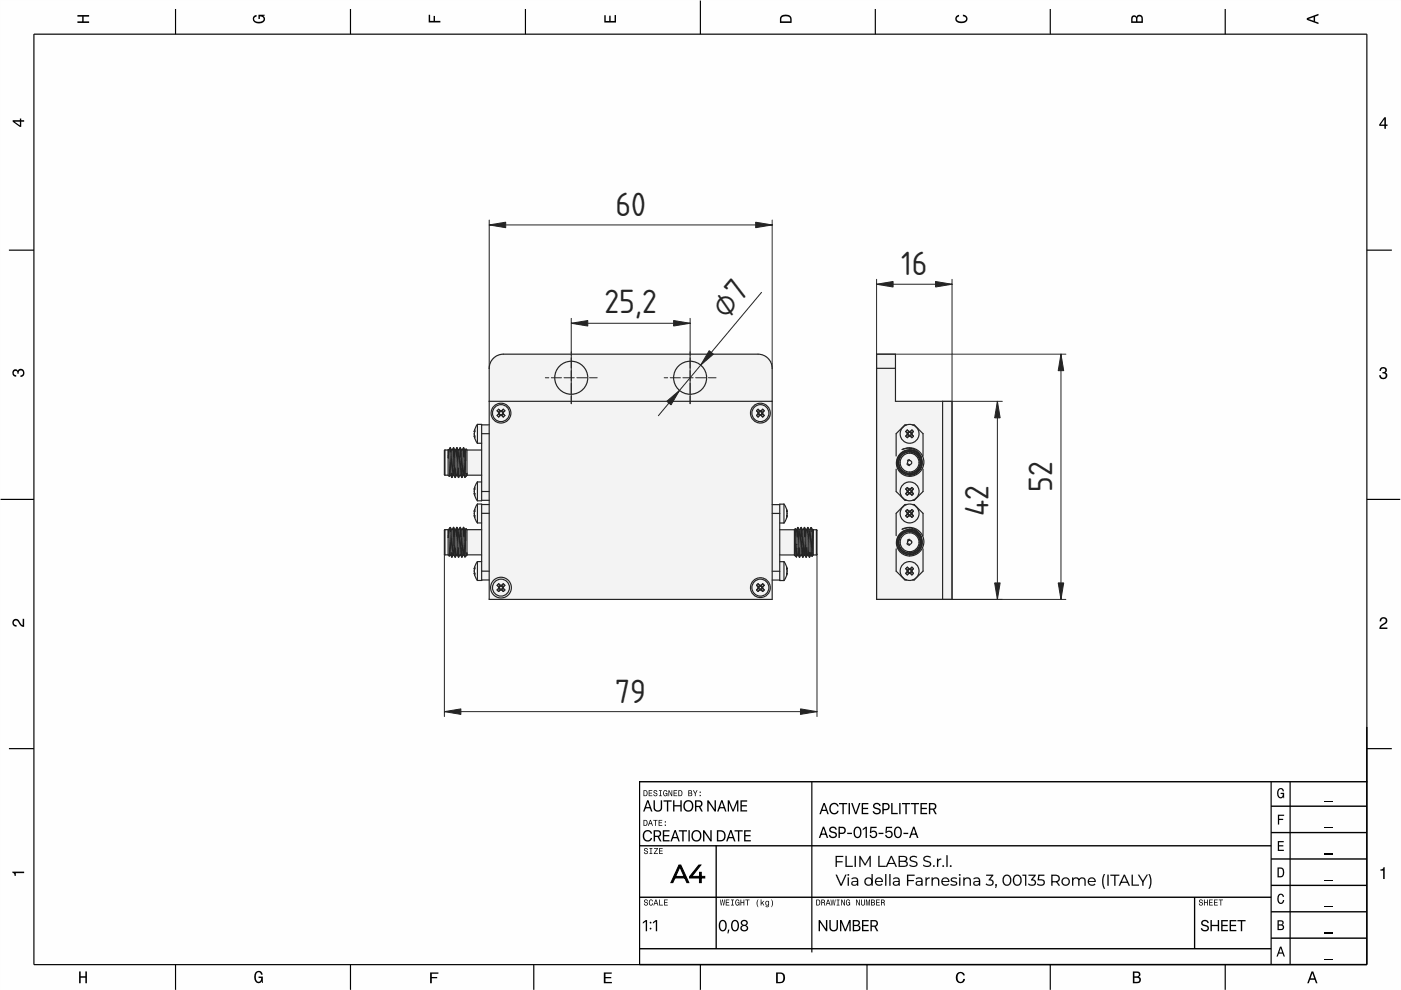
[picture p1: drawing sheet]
<svg xmlns="http://www.w3.org/2000/svg" width="297mm" height="210mm" viewBox="0 0 297 210" stroke-linecap="round" stroke-linejoin="round" font-family="sans-serif">
<defs><g id="words">
<g font-size="6.7" fill="#212529">
<text x="130.5" y="45.8">60</text>
<text x="191.1" y="58.4">16</text>
<text x="128.2" y="66.4">25,2</text>
<text x="154.1" y="67.8" transform="rotate(-50 154.1 67.8)">⌀7</text>
<text x="223.1" y="104.3" transform="rotate(-90 223.1 104.3)">52</text>
<text x="209.6" y="109.4" transform="rotate(-90 209.6 109.4)">42</text>
<text x="130.4" y="149">79</text>
</g>
</g></defs>
<path d="M0 0h297v210h-297z" fill-rule="evenodd" fill="#fefdff"/>
<g fill="#000">
<path d="M0 0h297v210h-297zM0 0v210h297v-210z"/>
<path d="M137.2 169.7h.2v.3l-.7 2.1h-.4zM137.2 169.7l-.8 2.4h.3l.7-2.1v-.3zM136.8 171.1h1.1v.3h-1.2zM136.8 171.1l-.1 .3h1.2v-.3zM137.3 169.7h.2l.8 2.4h-.3zM137.3 169.7l.7 2.4h.3l-.8-2.4zM138.6 169.7h.3v1.5a.62 .62 0 0 0 .6 .6 .62 .62 0 0 0 .6-.6v-1.5h.3v1.5a.91 .91 0 0 1-.9 .9 .91 .91 0 0 1-.9-.9zM138.6 169.7v1.5a.91 .91 0 0 0 .9 .9 .91 .91 0 0 0 .9-.9v-1.5h-.3v1.5a.62 .62 0 0 1-.6 .6 .62 .62 0 0 1-.7-.6v-1.5zM140.7 169.7h1.7v.3h-.7v2.1h-.3v-2.1h-.7zM140.7 169.7v.3h.7v2.1h.3v-2.1h.7v-.3zM142.7 169.7h.3v1h1.2v-1h.3v2.4h-.3v-1.1h-1.2v1.1h-.3zM142.7 169.7v2.4h.3v-1.1h1.3l-.1 1.1h.3v-2.4h-.3l.1 1h-1.3v-1zM145.2 169.9a1.2 1.2 0 0 1 1.8 .5 1.2 1.2 0 0 1-.7 1.6 1.23 1.23 0 0 1-1.4-.6 1.23 1.23 0 0 1 .3-1.5zM145.2 169.9a1.19 1.19 0 0 0-.2 1.6 1.19 1.19 0 0 0 1.6 .3 1.19 1.19 0 0 0 .3-1.6 1.19 1.19 0 0 0-1.7-.3zM145.4 170.2l-.2 .3a.85 .85 0 0 0 .7 1.3 .85 .85 0 0 0 .8-1.3 .73 .73 0 0 0-.6-.6 .73 .73 0 0 0-.7 .3zM145.4 170.2a.89 .89 0 0 1 1.2 .1 .89 .89 0 0 1-.1 1.3 .89 .89 0 0 1-1.2-.2 .89 .89 0 0 1 .1-1.2zM147.4 169.7a1.56 1.56 0 0 1 1.3 .2 .74 .74 0 0 1-.2 1.2l.5 1h-.3l-.5-1h-.6v1h-.2zM147.4 169.7v2.4h.2v-1h.6l.5 1h.3l-.5-1a.71 .71 0 0 0 .4-.8 .71 .71 0 0 0-.7-.6zM147.6 170v.9h.6a.45 .45 0 0 0 .4-.5 .45 .45 0 0 0-.4-.4zM147.6 170h.6a.46 .46 0 0 1 .4 .4 .46 .46 0 0 1-.4 .5h-.6zM150 169.7h.2l1.5 2.2-.3-.3h.1v-1.9h.3v2.4h-.3l-1.5-2.3 .4 .4h-.2v1.9h-.2zM150 169.7v2.4h.2v-1.9h.2l-.4-.4 1.5 2.3h.3v-2.4h-.3v1.9h-.1l.3 .3-1.5-2.2zM152.9 169.7h.2v.3l-.7 2.1h-.4zM152.9 169.7l-.8 2.4h.2l.8-2.1v-.3zM152.5 171.1h1.1v.3h-1.2zM152.5 171.1l-.1 .3h1.2l-.1-.3zM153 169.7h.2l.8 2.4h-.3zM153 169.7l.7 2.4h.3l-.8-2.4zM154.3 169.7h.3l.8 2 .8-2h.3v2.4h-.2v-1.9h-.2l.4-.4-1 2.3h-.2l-.9-2.3 .3 .4h-.1v1.9h-.3zM154.3 169.7v2.4h.3v-1.9h.1l-.3-.4 .9 2.3h.2l1-2.3-.3 .4h.1v1.9h.2v-2.4h-.3l-.8 2-.8-2zM157 169.7h1.4v.3h-1.1v.7h1.1v.3h-1.1v.8h1.1v.3h-1.4zM157 169.7v2.4h1.4v-.3h-1.1v-.8h1v-.3h-1v-.7h1.1v-.3z"/>
<path d="M137.2 169.7h.2v.3l-.7 2.1h-.3zM136.8 171.1h1.1v.3h-1.2zM137.3 169.7h.2l.8 2.4h-.3zM138.6 169.7h.2v1.5a.62 .62 0 0 0 .7 .6 .62 .62 0 0 0 .6-.6v-1.5h.3v1.5a.91 .91 0 0 1-.9 .9 .91 .91 0 0 1-.9-.9zM140.7 169.7h1.7v.3h-.7v2.1h-.3v-2.1h-.7zM142.7 169.7h.3v1h1.2v-1h.3v2.4h-.3v-1.1h-1.2v1.1h-.3zM145.2 169.9a1.2 1.2 0 0 1 1.8 .5 1.2 1.2 0 0 1-.7 1.6 1.22 1.22 0 0 1-1.4-.6 1.22 1.22 0 0 1 .3-1.5zM145.4 170.2l-.2 .3a.85 .85 0 0 0 .7 1.3 .85 .85 0 0 0 .8-1.3 .73 .73 0 0 0-.6-.6 .73 .73 0 0 0-.7 .3zM147.4 169.7a1.56 1.56 0 0 1 1.3 .2 .74 .74 0 0 1-.2 1.2l.5 1h-.3l-.5-1h-.6v1h-.2zM147.6 170v.9h.6a.45 .45 0 0 0 .4-.5 .45 .45 0 0 0-.4-.4zM150 169.7h.2l1.5 2.2-.3-.3h.1v-1.9h.3v2.4h-.3l-1.5-2.3 .4 .4h-.2v1.9h-.2zM152.9 169.7h.2v.3l-.8 2.1h-.3zM152.5 171.1h1l.1 .3h-1.2zM153 169.7h.2l.8 2.4h-.3zM154.3 169.7h.3l.8 2 .8-2h.3v2.4h-.2v-1.9h-.1l.3-.4-1 2.3h-.2l-.9-2.3 .3 .4h-.1v1.9h-.3zM157 169.7h1.4v.3h-1.1v.7h1v.3h-1v.8h1.1v.3h-1.4z"/>
<path d="M136.6 176.3a.97 .97 0 0 1 1.7 .5h-.3a.77 .77 0 0 0-1.1-.5 .77 .77 0 0 0-.3 1.1 .71 .71 0 0 0 .6 .7 .71 .71 0 0 0 .8-.4h.3a1.04 1.04 0 0 1-1.4 .7 1.04 1.04 0 0 1-.6-1.4zM138.6 176a1.56 1.56 0 0 1 1.4 .2 .74 .74 0 0 1-.3 1.2l.5 1h-.3l-.5-.9h-.5v.9h-.3zM138.9 176.3v.9h.5a.45 .45 0 0 0 .5-.5 .45 .45 0 0 0-.5-.4zM140.5 176h1.5v.3h-1.2v.8h1.1v.2h-1.1v.8h1.2v.3h-1.5zM143 176h.2v.4l-.8 2h-.3zM142.6 177.5h1l.1 .2h-1.2zM143.1 176h.2l.8 2.4h-.3zM143.9 176h1.8v.3h-.8v2.1h-.2v-2.1h-.8zM146 176h.2v2.4h-.2zM146.9 176.3a1.2 1.2 0 0 1 1.8 .4 1.2 1.2 0 0 1-.7 1.7 1.22 1.22 0 0 1-1.3-.7 1.22 1.22 0 0 1 .2-1.4zM147.1 176.5l-.2 .4a.85 .85 0 0 0 .8 1.3 .85 .85 0 0 0 .7-1.3 .73 .73 0 0 0-.6-.6 .73 .73 0 0 0-.7 .2zM149.1 176h.2l1.5 2.3-.3-.4h.1v-1.9h.3v2.4h-.3l-1.5-2.2 .4 .3h-.2v1.9h-.2zM152 176h.8a1.19 1.19 0 0 1 1 1.2 1.19 1.19 0 0 1-1 1.2h-.8zM152.3 176.3v1.8a.91 .91 0 0 0 1.3-.9 .81 .81 0 0 0-.9-.9zM154.8 176h.2v.4l-.7 2h-.3zM154.4 177.5h1.1v.2h-1.2zM154.9 176h.2l.8 2.4h-.3zM155.7 176h1.8v.3h-.8v2.1h-.2v-2.1h-.8zM157.8 176h1.4v.3h-1.1v.8h1v.2h-1v.8h1.1v.3h-1.4z"/>
<path d="M136.6 176.3a.98 .98 0 0 1 1.7 .4l-.3 .1a.77 .77 0 0 0-1.1-.5 .77 .77 0 0 0-.3 1.1 .71 .71 0 0 0 .6 .8 .71 .71 0 0 0 .8-.5h.3a.92 .92 0 0 1-1.2 .7 1.34 1.34 0 0 1-.5-2.1zM136.6 176.3a1.19 1.19 0 0 0-.2 1.5 1.19 1.19 0 0 0 1.5 .4l.4-.5h-.3a.71 .71 0 0 1-.9 .5 .71 .71 0 0 1-.5-.8 .77 .77 0 0 1 .3-1.1 .77 .77 0 0 1 1.1 .5h.3a.97 .97 0 0 0-1.7-.5zM138.6 176a1.56 1.56 0 0 1 1.4 .2 .74 .74 0 0 1-.3 1.2l.6 1h-.4l-.5-.9h-.5v.9h-.3zM138.6 176v2.4h.3v-.9h.5l.5 .9h.3l-.5-1a.71 .71 0 0 0 .5-.8 .71 .71 0 0 0-.8-.6zM138.9 176.3v.9h.5a.45 .45 0 0 0 .5-.5 .45 .45 0 0 0-.5-.4zM138.9 176.3h.5a.46 .46 0 0 1 .5 .4 .46 .46 0 0 1-.5 .5h-.5zM140.5 176h1.5v.3h-1.2v.8h1.1v.2h-1.1v.8h1.2v.3h-1.5zM140.5 176v2.4h1.5v-.3h-1.2v-.8h1.1v-.2h-1.1v-.8h1.2v-.3zM143 176h.2v.4l-.8 2h-.3zM143 176l-.9 2.4h.3l.8-2v-.4zM142.6 177.5h1l.1 .2h-1.2zM142.6 177.5l-.1 .2h1.2l-.1-.2zM143.1 176h.2l.8 2.4h-.3zM143.1 176l.7 2.4h.3l-.8-2.4zM143.9 176h1.8v.3h-.8v2.1h-.2v-2.1h-.8zM143.9 176v.3h.8v2.1h.2v-2.1h.8v-.3zM146 176h.2v2.4h-.2zM146 176v2.4h.2v-2.4zM146.9 176.3a1.2 1.2 0 0 1 1.8 .4 1.2 1.2 0 0 1-.7 1.7 1.23 1.23 0 0 1-1.3-.7 1.23 1.23 0 0 1 .2-1.4zM146.9 176.3a1.19 1.19 0 0 0-.2 1.6 1.19 1.19 0 0 0 1.7 .3 1.19 1.19 0 0 0 .2-1.7 1.19 1.19 0 0 0-1.7-.2zM147.1 176.5l-.2 .4a.85 .85 0 0 0 .8 1.3 .85 .85 0 0 0 .7-1.3 .73 .73 0 0 0-.6-.6 .73 .73 0 0 0-.7 .2zM147.1 176.5a.89 .89 0 0 1 1.2 .2 .89 .89 0 0 1-.1 1.2 .89 .89 0 0 1-1.2-.2 .89 .89 0 0 1 .1-1.2zM149.1 176h.2l1.5 2.3-.3-.4h.1v-1.9h.3v2.4h-.3l-1.5-2.2 .4 .3h-.2v1.9h-.2zM149.1 176v2.4h.2v-1.9h.2l-.4-.3 1.5 2.2h.3v-2.4h-.3v1.9h-.1l.3 .4-1.5-2.3zM152 176h.8a1.19 1.19 0 0 1 1 1.2 1.19 1.19 0 0 1-1 1.2h-.8zM152 176v2.4h.8a1.19 1.19 0 0 0 1-1.2 1.19 1.19 0 0 0-1-1.2zM152.3 176.3v1.8a.91 .91 0 0 0 1.3-.9 .81 .81 0 0 0-.9-.9zM152.3 176.3a.92 .92 0 0 1 1.3 .9 .81 .81 0 0 1-.9 .9h-.4zM154.8 176h.2v.4l-.7 2h-.3zM154.8 176l-.8 2.4h.3l.7-2v-.4zM154.4 177.5h1.1l.1 .2h-1.3zM154.4 177.5l-.1 .2h1.2v-.2zM154.9 176h.2l.8 2.4h-.3zM154.9 176l.7 2.4h.3l-.8-2.4zM155.7 176h1.8v.3h-.8v2.1h-.2v-2.1h-.8zM155.7 176v.3h.8v2.1h.2v-2.1h.8v-.3zM157.8 176h1.4v.3h-1.1v.8h1v.2h-1v.8h1.1v.3h-1.4zM157.8 176v2.4h1.4v-.3h-1.1v-.8h1v-.2h-1v-.8h1.1v-.3z"/>
<path d="M174.5 175.3h.2v.4l-.8 2h-.3zM174.5 175.3l-.9 2.4h.3l.8-2v-.4zM174.1 176.7h1l.1 .3h-1.2zM174.1 176.7l-.1 .3h1.2l-.1-.3zM174.6 175.3h.1l.9 2.4h-.3zM174.6 175.3l.7 2.4h.3l-.9-2.4zM176 175.4a.83 .83 0 0 1 1.4 .5h-.3a.5 .5 0 0 0-.6-.4 .5 .5 0 0 0-.4 .6l.7 .3a.71 .71 0 0 1 .6 .8 .71 .71 0 0 1-1 .5 .7 .7 0 0 1-.7-.7h.3a.53 .53 0 0 0 .7 .4 .53 .53 0 0 0 .3-.6l-.3-.2a.71 .71 0 0 1-.8-.3 .71 .71 0 0 1 .1-.9zM176 175.4l-.2 .7 .2 .2 .5 .3a.49 .49 0 0 1 .6 .5 .49 .49 0 0 1-.8 .3l-.3-.4h-.3a.83 .83 0 0 0 1 .7 .83 .83 0 0 0 .7-1l-.4-.3a.78 .78 0 0 1-.9-.5 .53 .53 0 0 1 .5-.4 .53 .53 0 0 1 .5 .4h.3a.83 .83 0 0 0-1.4-.5zM177.9 175.3h.7a.76 .76 0 0 1 .7 .8 .76 .76 0 0 1-.7 .7h-.7v-.2h.6a.5 .5 0 0 0 .5-.5 .5 .5 0 0 0-.5-.5h-.6zM177.9 175.3v.3h.6a.5 .5 0 0 1 .5 .5 .5 .5 0 0 1-.5 .5h-.6v.2h.7a.76 .76 0 0 0 .7-.7 .76 .76 0 0 0-.7-.8zM177.8 175.3h.3v2.4h-.3zM177.8 175.3v2.4h.3v-2.4zM179.6 176.6h1v.2h-1zM179.6 176.6v.2h1v-.2zM181.2 175.5a.88 .88 0 0 1 1.1-.1 .88 .88 0 0 1 .3 1.1 .86 .86 0 0 1-.3 1.1 .86 .86 0 0 1-1.2-.3l-.1-1.1zM181.2 175.5l-.2 .7a1.02 1.02 0 0 0 1.1 1.4 1.47 1.47 0 0 0-.1-2.3h-.5zM181.5 175.6l-.2 .9a.61 .61 0 0 0 .1 .7 .61 .61 0 0 0 .8 0l.2-.5a.84 .84 0 0 0-.8-1.2zM181.5 175.6a.71 .71 0 0 1 .8 .3 .71 .71 0 0 1 .1 .8 .58 .58 0 0 1-.6 .7 .58 .58 0 0 1-.5-.7v-.7zM182.9 175.7l.6-.4h.3v2.4h-.3v-2.1l-.6 .4zM182.9 175.7v.3l.6-.4v2.1h.3v-2.4h-.3zM184.5 175.3h1.4v.3h-1.1l-.1 .8a.8 .8 0 0 1 1.2 .3 .8 .8 0 0 1-.5 1.1 .8 .8 0 0 1-1-.8h.3a.53 .53 0 0 0 .7 .3 .53 .53 0 0 0 .2-.7 .53 .53 0 0 0-.8-.1l-.4 .1zM184.5 175.3l-.1 1.3h.3a.53 .53 0 0 1 .8-.2 .53 .53 0 0 1 0 .9 .53 .53 0 0 1-.8-.3h-.3a.8 .8 0 0 0 1 .7 .8 .8 0 0 0 .5-1 .8 .8 0 0 0-1.1-.5l-.1 .2 .1-.8h1.1v-.3zM186.3 176.6h1v.2h-1zM186.3 176.6v.2h1v-.2zM187.8 175.3h1.3v.3h-1l-.1 .8a.8 .8 0 0 1 1.2 .3 .8 .8 0 0 1-.5 1.1 .8 .8 0 0 1-1-.8h.3a.53 .53 0 0 0 .7 .3 .53 .53 0 0 0 .2-.7 .53 .53 0 0 0-.8-.1l-.4 .1zM187.8 175.3l-.1 1.3h.3a.53 .53 0 0 1 .8-.2 .53 .53 0 0 1 0 .9 .53 .53 0 0 1-.8-.3h-.3a.8 .8 0 0 0 .9 .7 .8 .8 0 0 0 .6-1 .8 .8 0 0 0-1.1-.5l-.1 .2 .1-.8h1v-.3zM189.8 175.5a.88 .88 0 0 1 1.1-.1 .88 .88 0 0 1 .3 1.1 .86 .86 0 0 1-.4 1.1 .86 .86 0 0 1-1.1-.3l-.2-1.1zM189.8 175.5l-.3 .7a1.02 1.02 0 0 0 1.2 1.4 1.47 1.47 0 0 0-.2-2.3h-.4zM190.1 175.6l-.3 .9a.61 .61 0 0 0 .2 .7 .61 .61 0 0 0 .8 0l.1-.5a.84 .84 0 0 0-.7-1.2zM190.1 175.6a.71 .71 0 0 1 .8 .3 .71 .71 0 0 1 0 .8 .58 .58 0 0 1-.5 .7 .58 .58 0 0 1-.6-.7l.1-.7zM191.5 176.6h1.1v.2h-1.1zM191.5 176.6v.2h1.1v-.2zM193.6 175.3h.2v.4l-.8 2h-.3zM193.6 175.3l-.9 2.4h.3l.8-2v-.4zM193.2 176.7h1l.1 .3h-1.2zM193.2 176.7l-.1 .3h1.2l-.1-.3zM193.7 175.3h.2l.8 2.4h-.3zM193.7 175.3l.7 2.4h.3l-.8-2.4z"/>
<path d="M174.5 175.3h.2v.4l-.8 2h-.3zM174.1 176.7h1l.1 .3h-1.2zM174.6 175.3h.1l.9 2.4h-.3zM176 175.4a.83 .83 0 0 1 1.4 .5h-.3a.47 .47 0 0 0-.6-.4 .47 .47 0 0 0-.2 .7 .96 .96 0 0 1 1.1 1 .9 .9 0 0 1-.9 .5 .9 .9 0 0 1-.8-.7h.3a.53 .53 0 0 0 .7 .5 .53 .53 0 0 0 .3-.7 1.34 1.34 0 0 1-1.2-.9zM177.9 175.3h.7a.76 .76 0 0 1 .7 .8 .76 .76 0 0 1-.7 .7h-.7v-.2h.6a.5 .5 0 0 0 .5-.5 .5 .5 0 0 0-.5-.5h-.6zM177.8 175.3h.3v2.4h-.3zM179.6 176.6h1v.2h-1zM181.2 175.5a.88 .88 0 0 1 1.1-.1 .88 .88 0 0 1 .3 1.1 .86 .86 0 0 1-.3 1.1 .86 .86 0 0 1-1.2-.3l-.1-1.1zM181.5 175.6l-.2 .9a.61 .61 0 0 0 .1 .7 .61 .61 0 0 0 .8 0l.2-.5a.84 .84 0 0 0-.8-1.2zM182.9 175.7l.6-.4h.3v2.4h-.3v-2.1l-.6 .4zM184.5 175.3h1.4v.3h-1.1l-.1 .8a.8 .8 0 0 1 1.2 .2 .8 .8 0 0 1-.5 1.2 .8 .8 0 0 1-1-.8h.3a.53 .53 0 0 0 .8 .3 .53 .53 0 0 0 0-.9 .53 .53 0 0 0-.8 .2h-.3zM186.3 176.6h1v.2h-1zM187.8 175.3h1.3v.3h-1l-.1 .8a.8 .8 0 0 1 1.2 .2 .8 .8 0 0 1-.5 1.2 .8 .8 0 0 1-1-.8h.3a.53 .53 0 0 0 .8 .3 .53 .53 0 0 0 0-.9 .53 .53 0 0 0-.8 .2h-.3zM189.8 175.5a.88 .88 0 0 1 1.1-.1 .88 .88 0 0 1 .3 1.1 .86 .86 0 0 1-.4 1.1 .86 .86 0 0 1-1.1-.3l-.2-1.1zM190.1 175.6l-.3 .9a.61 .61 0 0 0 .2 .7 .61 .61 0 0 0 .8 0l.1-.5a.84 .84 0 0 0-.7-1.2zM191.5 176.6h1.1v.2h-1.1zM193.6 175.3h.2v.4l-.8 2h-.3zM193.2 176.7h1l.1 .3h-1.2zM193.7 175.3h.2l.8 2.4h-.3z"/>
<path d="M174.6 170.3h.2v.3l-.8 2h-.3zM174.6 170.3l-.9 2.3h.3l.8-2v-.3zM174.2 171.7h1l.1 .2h-1.2zM174.2 171.7l-.1 .2h1.2l-.1-.2zM174.7 170.3h.2l.8 2.3h-.3zM174.7 170.3l.7 2.3h.3l-.8-2.3zM176.2 170.5a.98 .98 0 0 1 1.6 .5h-.3a.77 .77 0 0 0-1-.4 .77 .77 0 0 0-.4 1 .71 .71 0 0 0 .6 .8 .71 .71 0 0 0 .8-.5h.3a.92 .92 0 0 1-1.1 .7 1.34 1.34 0 0 1-.5-2.1zM176.2 170.5a1.19 1.19 0 0 0-.3 1.6 1.19 1.19 0 0 0 1.6 .4l.3-.6h-.3a.71 .71 0 0 1-.8 .5 .71 .71 0 0 1-.6-.8 .77 .77 0 0 1 .4-1 .77 .77 0 0 1 1 .4h.3a.97 .97 0 0 0-1.6-.5zM177.9 170.3h1.7v.2h-.7v2.1h-.3v-2.1h-.7zM177.9 170.3v.2h.7v2.1h.3v-2.1h.7v-.2zM179.9 170.3h.3v2.3h-.3zM179.9 170.3v2.3h.3v-2.3zM180.5 170.3h.3l.6 2 .7-2h.3l-.8 2.3h-.3zM180.5 170.3l.8 2.3h.3l.8-2.3h-.3l-.6 2-.7-2zM182.7 170.3h1.4v.2h-1.1v.8h1.1v.2h-1.1v.9h1.1v.2h-1.4zM182.7 170.3v2.3h1.4v-.2h-1.1v-.9h1.1v-.2h-1.1v-.8h1.1v-.2zM185.3 170.4a.83 .83 0 0 1 1.4 .5h-.3a.5 .5 0 0 0-.6-.4 .5 .5 0 0 0-.4 .5l.7 .3a.71 .71 0 0 1 .6 .9 .71 .71 0 0 1-1 .5 .7 .7 0 0 1-.7-.7h.3a.53 .53 0 0 0 .7 .4 .53 .53 0 0 0 .3-.7l-.3-.1a.71 .71 0 0 1-.8-.3 .71 .71 0 0 1 .1-.9zM185.3 170.4l-.2 .6 .2 .3 .5 .2a.49 .49 0 0 1 .6 .6 .49 .49 0 0 1-.8 .2l-.3-.3h-.3a.83 .83 0 0 0 1 .7 .83 .83 0 0 0 .7-1l-.4-.3a.78 .78 0 0 1-.9-.5 .53 .53 0 0 1 .5-.4 .53 .53 0 0 1 .5 .4h.3a.83 .83 0 0 0-1.4-.5zM187.2 170.3h.7a.76 .76 0 0 1 .7 .7 .76 .76 0 0 1-.7 .8h-.7v-.3h.6a.5 .5 0 0 0 .5-.5 .5 .5 0 0 0-.5-.5h-.6zM187.2 170.3v.2h.6a.5 .5 0 0 1 .5 .5 .5 .5 0 0 1-.5 .5h-.6v.3h.7a.76 .76 0 0 0 .7-.8 .76 .76 0 0 0-.7-.7zM187.1 170.3h.3v2.3h-.3zM187.1 170.3v2.3h.3v-2.3zM188.9 170.3h.3v2.1h1.1v.2h-1.4zM189 170.3v2.3h1.3v-.2h-1.1v-2.1zM190.7 170.3h.2v2.3h-.2zM190.7 170.3v2.3h.2v-2.3zM191.2 170.3h1.8v.2h-.8v2.1h-.2v-2.1h-.8zM191.2 170.3v.2h.8v2.1h.2v-2.1h.8v-.2zM193.1 170.3h1.8v.2h-.8v2.1h-.3v-2.1h-.7zM193.1 170.3v.2h.7v2.1h.3v-2.1h.8v-.2zM195.2 170.3h1.4v.2h-1.2v.8h1.1v.2h-1.1v.9h1.2v.2h-1.4zM195.2 170.3v2.3h1.4v-.2h-1.2v-.9h1.1v-.2h-1.1v-.8h1.2v-.2zM196.9 170.3a1.56 1.56 0 0 1 1.4 .2 .74 .74 0 0 1-.2 1.1l.5 1h-.3l-.5-.9h-.6v.9h-.3zM196.9 170.3v2.3h.3v-.9h.6l.5 .9h.3l-.5-1a.71 .71 0 0 0 .4-.8 .71 .71 0 0 0-.7-.5zM197.2 170.5v.9h.6a.45 .45 0 0 0 .4-.4 .45 .45 0 0 0-.4-.5zM197.2 170.5h.6a.46 .46 0 0 1 .4 .5 .46 .46 0 0 1-.4 .4h-.6z"/>
<path d="M174.6 170.3h.2v.3l-.8 2h-.3zM174.2 171.7h1l.1 .2h-1.2zM174.7 170.3h.2l.8 2.3h-.3zM176.2 170.5a.97 .97 0 0 1 1.6 .5h-.3a.77 .77 0 0 0-1-.4 .77 .77 0 0 0-.4 1 .71 .71 0 0 0 .6 .8 .71 .71 0 0 0 .8-.5h.3a1.04 1.04 0 0 1-1.3 .7 1.04 1.04 0 0 1-.7-1.4zM177.9 170.3h1.7v.2h-.7v2.1h-.3v-2.1h-.7zM179.9 170.3h.3v2.3h-.3zM180.5 170.3h.3l.6 2 .7-2h.3l-.8 2.3h-.3zM182.7 170.3h1.4v.2h-1.1v.8h1.1v.2h-1.1v.9h1.1v.2h-1.4zM185.3 170.4a.83 .83 0 0 1 1.4 .5h-.3a.47 .47 0 0 0-.6-.5 .47 .47 0 0 0-.2 .8 .96 .96 0 0 1 1.1 1 .9 .9 0 0 1-.9 .5 .9 .9 0 0 1-.8-.7h.3a.53 .53 0 0 0 .7 .4 .53 .53 0 0 0 .3-.7 1.34 1.34 0 0 1-1.2-.8zM187.2 170.3h.7a.76 .76 0 0 1 .7 .7 .76 .76 0 0 1-.7 .8h-.7v-.3h.6a.5 .5 0 0 0 .5-.5 .5 .5 0 0 0-.5-.5h-.6zM187.1 170.3h.3v2.3h-.3zM189 170.3h.2v2.1h1.1v.2h-1.3zM190.7 170.3h.2v2.3h-.2zM191.2 170.3h1.8v.2h-.8v2.1h-.2v-2.1h-.8zM193.1 170.3h1.8v.2h-.8v2.1h-.3v-2.1h-.7zM195.2 170.3h1.4v.2h-1.2v.8h1.1v.2h-1.1v.9h1.2v.2h-1.4zM196.9 170.3a1.56 1.56 0 0 1 1.4 .2 .74 .74 0 0 1-.2 1.1l.5 1h-.3l-.5-.9h-.6v.9h-.3zM197.2 170.5v.9h.6a.45 .45 0 0 0 .4-.4 .45 .45 0 0 0-.4-.5z"/>
<path d="M136.3 195.5l.6-.4h.3v2.3h-.3v-2l-.6 .4zM136.3 195.5v.3l.6-.4v2h.3v-2.3h-.3zM137.7 196.9a.2 .2 0 0 1 .4 0 .2 .2 0 0 1-.4 0zM137.7 196.9a.2 .2 0 0 0 .4 0 .2 .2 0 0 0-.4 0zM137.7 195.6a.2 .2 0 0 1 .4 0 .2 .2 0 0 1-.4 0zM137.7 195.6a.2 .2 0 0 0 .4 0 .2 .2 0 0 0-.4 0zM138.4 195.5l.6-.4h.3v2.3h-.3v-2l-.6 .4zM138.4 195.5v.3l.6-.4v2h.3v-2.3h-.3z"/>
<path d="M136.3 195.5l.6-.4h.3v2.3h-.3v-2l-.6 .4zM137.7 196.9a.2 .2 0 0 1 .4 0 .2 .2 0 0 1-.4 0zM137.7 195.6a.2 .2 0 0 1 .4 0 .2 .2 0 0 1-.4 0zM138.4 195.5l.6-.4h.3v2.3h-.3v-2l-.6 .4z"/>
<path d="M152.7 195.3a.88 .88 0 0 1 1.1-.1 .88 .88 0 0 1 .3 1.1 .86 .86 0 0 1-.4 1 .86 .86 0 0 1-1.1-.2l-.2-1.1zM152.9 195.4l-.2 .9a.61 .61 0 0 0 .2 .7 .61 .61 0 0 0 .7 0l.2-.6a.84 .84 0 0 0-.7-1.1zM154.4 197.1h.3l-.3 .8h-.2zM155.3 195.3a.88 .88 0 0 1 1.1-.1 .88 .88 0 0 1 .3 1.1 .86 .86 0 0 1-.4 1 .86 .86 0 0 1-1.1-.2l-.2-1.1zM155.5 195.4l-.2 .9a.61 .61 0 0 0 .2 .7 .61 .61 0 0 0 .7 0l.2-.6a.84 .84 0 0 0-.7-1.1zM157.3 195.2a.69 .69 0 0 1 .9-.1 .69 .69 0 0 1 .1 1l-.2 .1a.69 .69 0 0 1 .5 .9 .69 .69 0 0 1-1 .4 .65 .65 0 0 1-.6-.6 .65 .65 0 0 1 .5-.7 .56 .56 0 0 1-.4-.4 .56 .56 0 0 1 .2-.6zM157.4 196.5a.47 .47 0 0 0 .1 .6 .47 .47 0 0 0 .6-.1 .47 .47 0 0 0 0-.6zM157.4 195.6a.45 .45 0 0 0 .9 0 .45 .45 0 0 0-.9 0z"/>
<path d="M152.7 195.3a.88 .88 0 0 1 1.1-.1 .88 .88 0 0 1 .3 1.1 .86 .86 0 0 1-.4 1.1 .86 .86 0 0 1-1.1-.3l-.2-1.1zM152.7 195.3l-.3 .7a.97 .97 0 0 0 .2 1.1 .97 .97 0 0 0 1.1 .2 1.52 1.52 0 0 0-.3-2.2h-.5zM152.9 195.4l-.2 .9a.61 .61 0 0 0 .2 .7 .61 .61 0 0 0 .7 0l.2-.6a.84 .84 0 0 0-.7-1.1zM152.9 195.4a.71 .71 0 0 1 .8 .2 .71 .71 0 0 1 .1 .8 .58 .58 0 0 1-.6 .8 .58 .58 0 0 1-.5-.8v-.7zM154.4 197.1h.3l-.3 .8h-.2zM154.4 197.1l-.2 .8h.2l.3-.8zM155.3 195.3a.88 .88 0 0 1 1.1-.1 .88 .88 0 0 1 .3 1.1 .86 .86 0 0 1-.4 1.1 .86 .86 0 0 1-1.1-.3l-.2-1.1zM155.3 195.3l-.3 .7a.97 .97 0 0 0 .2 1.1 .97 .97 0 0 0 1.1 .2 1.52 1.52 0 0 0-.3-2.2h-.5zM155.5 195.4l-.2 .9a.61 .61 0 0 0 .2 .7 .61 .61 0 0 0 .7 0l.2-.6a.84 .84 0 0 0-.7-1.1zM155.5 195.4a.71 .71 0 0 1 .8 .2 .71 .71 0 0 1 .1 .8 .58 .58 0 0 1-.6 .8 .58 .58 0 0 1-.5-.8l.1-.7zM157.3 195.2a.69 .69 0 0 1 .9-.1 .69 .69 0 0 1 .1 1l-.2 .1a.71 .71 0 0 1 .4 1 .71 .71 0 0 1-1 .2 .64 .64 0 0 1-.5-.6 .64 .64 0 0 1 .5-.6 .55 .55 0 0 1-.4-.4 .55 .55 0 0 1 .2-.6zM157.3 195.2a.56 .56 0 0 0 .2 1 .69 .69 0 0 0-.5 .9 .69 .69 0 0 0 1 .4 .65 .65 0 0 0 .6-.6 .65 .65 0 0 0-.5-.7 .63 .63 0 0 0 .4-.9 .63 .63 0 0 0-.9-.2zM157.4 196.5a.47 .47 0 0 0 .1 .6 .47 .47 0 0 0 .6-.1 .47 .47 0 0 0 0-.6zM157.4 196.5a.53 .53 0 0 1 .8 0 .53 .53 0 0 1-.1 .7 .53 .53 0 0 1-.8-.2zM157.4 195.6a.44 .44 0 0 0 .8 0 .44 .44 0 0 0-.8 0zM157.3 195.6a.45 .45 0 0 1 .9 0 .45 .45 0 0 1-.9 0z"/>
<path d="M173.6 195.1h.3l1.5 2.2-.4-.4h.1v-1.8h.3v2.3h-.3l-1.5-2.2 .4 .4h-.1v1.8h-.3zM173.6 195.1v2.3h.3v-1.8h.1l-.4-.4 1.5 2.2h.3v-2.3h-.3v1.8h-.1l.4 .4-1.5-2.2zM175.8 195.1h.3v1.5a.62 .62 0 0 0 .7 .6 .62 .62 0 0 0 .6-.6v-1.5h.3v1.5a.91 .91 0 0 1-.9 .9 .91 .91 0 0 1-1-.9zM175.8 195.1v1.5a.91 .91 0 0 0 1 .9 .91 .91 0 0 0 .9-.9v-1.5h-.3v1.5a.62 .62 0 0 1-.6 .6 .62 .62 0 0 1-.7-.6v-1.5zM178.1 195.1h.3l.8 2 .8-2h.4v2.3h-.3v-1.8h-.1l.3-.5-.9 2.3h-.3l-.9-2.3 .3 .5h-.1v1.8h-.3zM178.1 195.1v2.3h.3v-1.8h.1l-.3-.5 .9 2.3h.3l.9-2.3-.3 .5h.1v1.8h.3v-2.3h-.4l-.8 2-.8-2zM180.9 195.1h.8a.57 .57 0 0 1 .6 .4 .57 .57 0 0 1-.4 .7 .61 .61 0 0 1 .5 .4 .61 .61 0 0 1-.2 .7l-.3 .1h-1v-.2h.7a.43 .43 0 0 0 .5-.5 .43 .43 0 0 0-.5-.4h-.7v-.2h.8a.37 .37 0 0 0 .3-.5 .37 .37 0 0 0-.4-.3h-.7zM180.9 195.1v.2h.7a.37 .37 0 0 1 .4 .3 .37 .37 0 0 1-.3 .5h-.8v.2h.7a.43 .43 0 0 1 .6 .4 .43 .43 0 0 1-.6 .5h-.7v.2h.8a.64 .64 0 0 0 .7-.5 .64 .64 0 0 0-.5-.7 .57 .57 0 0 0 .4-.7 .57 .57 0 0 0-.6-.4zM180.8 195.1h.3v2.3h-.3zM180.8 195.1v2.3h.3v-2.3zM182.8 195.1h1.4v.2h-1.2v.8h1.1v.3h-1.1v.8h1.2v.2h-1.4zM182.8 195.1v2.3h1.4v-.2h-1.2v-.8h1.1v-.3h-1.1v-.8h1.2v-.2zM184.6 195.1a1.56 1.56 0 0 1 1.3 .2 .74 .74 0 0 1-.2 1.2l.5 .9h-.3l-.5-.9h-.6v.9h-.2zM184.6 195.1v2.3h.2v-.9h.6l.5 .9h.3l-.5-.9a.71 .71 0 0 0 .4-.8 .71 .71 0 0 0-.7-.6zM184.8 195.3v.9h.6a.45 .45 0 0 0 .4-.4 .45 .45 0 0 0-.4-.5zM184.8 195.3h.6a.46 .46 0 0 1 .4 .5 .46 .46 0 0 1-.4 .4h-.6z"/>
<path d="M173.6 195.1h.3l1.5 2.2-.4-.4h.1v-1.8h.3v2.3h-.3l-1.5-2.2 .4 .4h-.1v1.8h-.3zM175.8 195.1h.3v1.5a.62 .62 0 0 0 .7 .6 .62 .62 0 0 0 .6-.6v-1.5h.3v1.5a.91 .91 0 0 1-.9 .9 .91 .91 0 0 1-1-.9zM178.1 195.1h.3l.8 2 .8-2h.4v2.3h-.3v-1.8h-.1l.3-.5-.9 2.3h-.3l-.9-2.3 .3 .5h-.1v1.8h-.3zM180.9 195.1h.8a.57 .57 0 0 1 .6 .4 .57 .57 0 0 1-.4 .7 .64 .64 0 0 1 .5 .7 .64 .64 0 0 1-.7 .5h-.8v-.2h.7a.43 .43 0 0 0 .5-.5 .43 .43 0 0 0-.5-.4h-.7v-.2h.8a.37 .37 0 0 0 .3-.5 .37 .37 0 0 0-.4-.3h-.7zM180.8 195.1h.3v2.3h-.3zM182.8 195.1h1.4v.2h-1.2v.8h1.1v.3h-1.1v.8h1.2v.2h-1.4zM184.6 195.1a1.56 1.56 0 0 1 1.3 .2 .74 .74 0 0 1-.2 1.2l.5 .9h-.3l-.5-.9h-.6v.9h-.2zM184.8 195.3v.9h.6a.45 .45 0 0 0 .4-.4 .45 .45 0 0 0-.4-.5z"/>
<path d="M177.2 181.5h1.6v.2h-1.4v2.1h-.2zM177.2 181.5v2.3h.2v-2.1h1.4v-.2zM177.4 182.6h1.2v.2h-1.2zM177.4 182.6v.2h1.2v-.2zM179.3 181.5h.2v2.1h1.3v.2h-1.5zM179.3 181.5v2.3h1.5v-.2h-1.3v-2.1zM181.2 181.5h.3v2.3h-.3zM181.2 181.5v2.3h.3v-2.3zM182.2 181.5h.2l1.1 1.8h-.2l1.1-1.8h.2v2.3h-.2v-2l-.9 1.7h-.2l-.9-1.7h.1v2h-.3zM182.2 181.5v2.3h.2v-2l1 1.7 1-1.6v1.9h.2v-2.3h-.2l-.9 1.8-1.1-1.8zM186.2 181.5h.3v2.1h1.3v.2h-1.6zM186.2 181.5v2.3h1.6v-.2h-1.3v-2.1zM188.8 181.5h.3l1.1 2.3h-.3l-1-2.2h.2l-1 2.2h-.3zM188.9 181.5l-1.1 2.3h.3l.9-2.2 .9 2.2h.3l-1.1-2.3zM188.3 183h1.3l.1 .2h-1.5zM188.3 183l-.1 .2h1.5l-.1-.2zM190.5 181.5h1a.62 .62 0 0 1 .9 .5 .62 .62 0 0 1-.7 .7v-.1a.6 .6 0 0 1 .8 .5 .6 .6 0 0 1-.6 .7h-1.4zM190.5 181.5v2.3h1.1a.62 .62 0 0 0 .8-.5 .62 .62 0 0 0-.6-.7h-.1a.59 .59 0 0 0 .6-.6 .59 .59 0 0 0-.8-.5zM190.8 181.7v1.9h.8a.45 .45 0 0 0 .6-.4 .45 .45 0 0 0-.6-.5h-.9v-.2h.8a.43 .43 0 0 0 .6-.4 .43 .43 0 0 0-.6-.4zM190.8 181.7h.7a.46 .46 0 0 1 .6 .4 .46 .46 0 0 1-.6 .4h-.7v.2h.8a.48 .48 0 0 1 .6 .5 .48 .48 0 0 1-.6 .4h-.8zM193.1 181.6a1.25 1.25 0 0 1 1.3 .1l-.1 .2a.69 .69 0 0 0-.7-.2 .69 .69 0 0 0-.5 .5l.6 .3a.71 .71 0 0 1 .8 .8 .71 .71 0 0 1-1 .5l-.7-.3 .1-.2a.74 .74 0 0 0 .7 .3 .74 .74 0 0 0 .7-.5l-.6-.3a.7 .7 0 0 1-.7-.3 .7 .7 0 0 1 .1-.9zM193.1 181.7a.66 .66 0 0 0-.1 .8 .66 .66 0 0 0 .7 .3 .46 .46 0 0 1 .6 .4 .46 .46 0 0 1-.6 .4l-.8-.3-.1 .2a1.02 1.02 0 0 0 1.7-.3 1.3 1.3 0 0 0-1.2-.8 .48 .48 0 0 1-.1-.7 .48 .48 0 0 1 .7 0l.4 .2 .1-.2a1.26 1.26 0 0 0-1.3 0zM196 181.6a1.25 1.25 0 0 1 1.3 .1l-.1 .2a.69 .69 0 0 0-.7-.2 .69 .69 0 0 0-.5 .5l.6 .3a.71 .71 0 0 1 .8 .8 .71 .71 0 0 1-1 .5l-.7-.3 .1-.2a.74 .74 0 0 0 .7 .3 .74 .74 0 0 0 .6-.5l-.5-.3a.7 .7 0 0 1-.7-.3 .7 .7 0 0 1 .1-.9zM196 181.7a.66 .66 0 0 0-.1 .8 .66 .66 0 0 0 .7 .3 .46 .46 0 0 1 .6 .4 .46 .46 0 0 1-.6 .4l-.8-.3-.1 .2a1.02 1.02 0 0 0 1.7-.3 1.3 1.3 0 0 0-1.2-.8 .48 .48 0 0 1-.1-.7 .48 .48 0 0 1 .7 0l.4 .2 .1-.2a1.26 1.26 0 0 0-1.3 0zM197.8 183.6a.2 .2 0 0 1 .4 0 .2 .2 0 0 1-.4 0zM197.8 183.6a.2 .2 0 0 0 .4 0 .2 .2 0 0 0-.4 0zM198.7 182h.2v.5a.55 .55 0 0 1 .7-.5l-.1 .3a.54 .54 0 0 0-.6 .6v.9h-.2zM198.7 182.1v1.7h.2v-.9a.55 .55 0 0 1 .6-.6v-.3l-.2 .1-.4 .4v-.4zM199.8 183.6a.2 .2 0 0 1 .4 0 .2 .2 0 0 1-.4 0zM199.8 183.6a.16 .16 0 0 0 .3 0 .16 .16 0 0 0-.3 0zM200.6 181.3h.3v2.5h-.3zM200.7 181.3v2.5h.2v-2.5zM201.4 183.6a.2 .2 0 0 1 .4 0 .2 .2 0 0 1-.4 0zM201.4 183.6a.16 .16 0 0 0 .3 0 .16 .16 0 0 0-.3 0z"/>
<path d="M177.2 181.5h1.6v.2h-1.4v2.1h-.2zM177.4 182.6h1.2v.2h-1.2zM179.3 181.5h.2v2.1h1.3v.2h-1.5zM181.2 181.5h.3v2.3h-.3zM182.2 181.5h.2l1.1 1.8 .9-1.8h.2v2.3h-.2v-1.9l-.9 1.6-1.1-1.6v1.9h-.2zM186.2 181.5h.3v2.1h1.3v.2h-1.6zM188.9 181.5h.2l1.1 2.3h-.3l-1-2.2-.8 2.2h-.3zM188.3 183h1.3l.1 .2h-1.5zM190.5 181.5h1a.61 .61 0 0 1 .8 .5 .61 .61 0 0 1-.6 .7 .62 .62 0 0 1 .8 .6 .62 .62 0 0 1-.9 .5h-1.1zM190.8 181.7v1.9h.8a.46 .46 0 0 0 .6-.4 .46 .46 0 0 0-.6-.5h-.8v-.2h.7a.44 .44 0 0 0 .6-.4 .44 .44 0 0 0-.6-.4zM193.1 181.7a1.28 1.28 0 0 1 1.3 0l-.1 .2a.7 .7 0 0 0-.7-.3 .7 .7 0 0 0-.5 .6l.6 .3a.7 .7 0 0 1 .8 .8 .7 .7 0 0 1-1 .5l-.7-.3 .1-.2a.75 .75 0 0 0 .8 .4 .75 .75 0 0 0 .6-.6l-.6-.3a.68 .68 0 0 1-.7-.4 .68 .68 0 0 1 .1-.7zM196 181.7a1.28 1.28 0 0 1 1.3 0l-.1 .2a.7 .7 0 0 0-.7-.3 .7 .7 0 0 0-.5 .6l.6 .3a.7 .7 0 0 1 .8 .8 .7 .7 0 0 1-1 .5l-.7-.3 .1-.2a.75 .75 0 0 0 .8 .4 .75 .75 0 0 0 .6-.6l-.6-.3a.68 .68 0 0 1-.7-.4 .68 .68 0 0 1 .1-.7zM197.8 183.6a.2 .2 0 0 1 .4 0 .2 .2 0 0 1-.4 0zM198.7 182.1h.2v.4l.3-.4 .3-.1v.3a.56 .56 0 0 0-.6 .6v.9h-.2zM199.8 183.6a.2 .2 0 0 1 .4 0 .2 .2 0 0 1-.4 0zM200.7 181.3h.2v2.5h-.2zM201.4 183.6a.2 .2 0 0 1 .4 0 .2 .2 0 0 1-.4 0z"/>
<path d="M177.2 185.5h.3l.9 2.2h-.2l1-2.2h.3l-1 2.3h-.3zM177.2 185.5l1 2.3h.2l1.1-2.3h-.3l-.9 2.2 .1-.1-1-2.1zM179.7 186h.3v1.8h-.3zM179.7 186v1.8h.3v-1.8zM179.7 185.5a.19 .19 0 0 1 .3 0 .19 .19 0 0 1-.3 0zM179.7 185.5a.15 .15 0 0 0 .3 0 .15 .15 0 0 0-.3 0zM180.5 186.3a.85 .85 0 0 1 1.5 .4v1.1h-.3v-1.1a.61 .61 0 0 0-.5-.4 .61 .61 0 0 0-.6 .2zM180.5 186.3l.1 .1a.64 .64 0 0 1 1.1 .3v1.1h.2v-1.1a.79 .79 0 0 0-.5-.7 .79 .79 0 0 0-.9 .3zM180.6 186.9l1.2-.1v.2l-1 .1a.45 .45 0 0 0 .4 .6 .45 .45 0 0 0 .5-.5 .58 .58 0 0 1-.7 .6 .58 .58 0 0 1-.4-.9zM180.6 187a.59 .59 0 0 0 .2 .8 .59 .59 0 0 0 .9-.2v-.3a.5 .5 0 0 1-.5 .3 .5 .5 0 0 1-.5-.4l.2-.2h.9v-.2zM183.2 186.9a.9 .9 0 0 1 1.8 0 .9 .9 0 0 1-1.8 0zM183.3 186.9a.85 .85 0 0 0 1.7 0 .85 .85 0 0 0-1.7 0zM183.5 186.9a.65 .65 0 0 0 1.3 0 .65 .65 0 0 0-1.3 0zM183.5 186.9a.69 .69 0 0 1 1.3 0 .69 .69 0 0 1-1.3 0zM184.8 185.3h.2v2.5h-.2zM184.8 185.3v2.5h.2v-2.5zM185.8 186.2a.85 .85 0 0 1 1-.1 .85 .85 0 0 1 .4 .9h-1.5v-.2h1.4l-.1 .1a.65 .65 0 0 0-.7-.6 .65 .65 0 0 0-.6 .7 .65 .65 0 0 0 .7 .6l.6-.3 .1 .2a.92 .92 0 0 1-1.3 .1 .92 .92 0 0 1 0-1.4zM185.8 186.3a.9 .9 0 0 0 0 1.3 .9 .9 0 0 0 1.3-.1l-.1-.1a.68 .68 0 0 1-1 .1 .68 .68 0 0 1-.1-1 .68 .68 0 0 1 1 0l.1 .4-1.3-.1v.2h1.5a.83 .83 0 0 0-.5-.9 .83 .83 0 0 0-.9 .2zM187.7 185.3h.2v2.5h-.2zM187.7 185.3v2.5h.2v-2.5zM188.5 185.3h.3v2.5h-.3zM188.6 185.3v2.5h.2v-2.5zM189.3 186.3a.85 .85 0 0 1 1.5 .4v1.1h-.3v-1.1a.61 .61 0 0 0-.4-.4 .61 .61 0 0 0-.6 .2zM189.4 186.3l.1 .1a.64 .64 0 0 1 1 .3v1.1h.3l-.1-1.1a.79 .79 0 0 0-.5-.7 .79 .79 0 0 0-.8 .3zM189.4 186.9l1.2-.1v.2l-1 .1a.45 .45 0 0 0 .4 .6 .45 .45 0 0 0 .5-.5 .58 .58 0 0 1-.7 .6 .58 .58 0 0 1-.4-.9zM189.5 187a.59 .59 0 0 0 .2 .8 .59 .59 0 0 0 .8-.2v-.3a.5 .5 0 0 1-.5 .3 .5 .5 0 0 1-.5-.4l.3-.2h.8v-.2zM192.3 185.5h1.6v.2h-1.3v2.1h-.3zM192.3 185.5v2.3h.3l-.1-2.1h1.4v-.2zM192.5 186.6h1.3v.2h-1.3zM192.5 186.6v.2h1.3v-.2zM194.2 186.3a.85 .85 0 0 1 1.4 .4v1.1h-.2l-.1-1.1a.61 .61 0 0 0-.4-.4 .61 .61 0 0 0-.6 .2zM194.2 186.3l.1 .1a.64 .64 0 0 1 1.1 .3v1.1h.2v-1.1a.79 .79 0 0 0-.6-.7 .79 .79 0 0 0-.8 .3zM194.3 186.9l1.1-.1v.2l-.9 .1a.45 .45 0 0 0 .3 .6 .45 .45 0 0 0 .6-.5 .58 .58 0 0 1-.8 .6 .58 .58 0 0 1-.3-.9zM194.3 187a.59 .59 0 0 0 .2 .8 .59 .59 0 0 0 .8-.2l.1-.3a.5 .5 0 0 1-.6 .3 .5 .5 0 0 1-.4-.4l.2-.2h.8v-.2zM196.2 186h.3l-.1 .5a.55 .55 0 0 1 .7-.5v.3a.54 .54 0 0 0-.6 .6v.9h-.3zM196.2 186v1.8h.3l-.1-.9a.55 .55 0 0 1 .7-.6v-.3l-.2 .1-.5 .4 .1-.5zM197.5 186h.3l-.1 .5a.72 .72 0 0 1 .9-.5 .72 .72 0 0 1 .5 .8v1h-.2v-1a.55 .55 0 0 0-.6-.5 .55 .55 0 0 0-.5 .6v.9h-.3zM197.5 186v1.8h.3l-.1-.9a.58 .58 0 0 1 .6-.7 .58 .58 0 0 1 .6 .6v1h.2v-1a.74 .74 0 0 0-.6-.7 .74 .74 0 0 0-.8 .3l.1-.4zM199.9 186.2a.85 .85 0 0 1 .9-.1 .85 .85 0 0 1 .5 .9h-1.6v-.2h1.5l-.2 .1a.65 .65 0 0 0-.7-.6 .65 .65 0 0 0-.5 .7 .65 .65 0 0 0 .7 .6l.5-.3 .2 .2a.92 .92 0 0 1-1.4 .1 .92 .92 0 0 1 .1-1.4zM199.8 186.3a.9 .9 0 0 0 .1 1.3 .9 .9 0 0 0 1.3-.1l-.2-.1a.68 .68 0 0 1-1 .1 .68 .68 0 0 1 0-1 .68 .68 0 0 1 1 0l.1 .4-1.3-.1v.2h1.5a.83 .83 0 0 0-.5-.9 .83 .83 0 0 0-1 .2zM201.7 186.2l.9-.1 .3 .1-.1 .2a.48 .48 0 0 0-.6-.2 .48 .48 0 0 0-.3 .5l.4 .1a.54 .54 0 0 1 .7 .5 .54 .54 0 0 1-.8 .5l-.7-.2 .1-.2a.64 .64 0 0 0 1.1-.2l-.4-.2a.53 .53 0 0 1-.6-.2 .53 .53 0 0 1 0-.6zM201.8 186.2a.54 .54 0 0 0-.1 .7 .54 .54 0 0 0 .7 .1 .28 .28 0 0 1 .3 .3 .28 .28 0 0 1-.2 .3l-.9-.2-.1 .2a.94 .94 0 0 0 1.4-.3 .95 .95 0 0 0-1-.6l-.1-.1a.58 .58 0 0 1 1-.2l.1-.2-.5-.1zM203.3 186h.3v1.8h-.3zM203.4 186v1.8h.2v-1.8zM203.3 185.5a.2 .2 0 0 1 .4 0 .2 .2 0 0 1-.4 0zM203.3 185.5a.15 .15 0 0 0 .3 0 .15 .15 0 0 0-.3 0zM204.2 186h.3v.5a.72 .72 0 0 1 .8-.5 .72 .72 0 0 1 .6 .8v1h-.3v-1a.55 .55 0 0 0-.6-.5 .55 .55 0 0 0-.5 .6v.9h-.3zM204.3 186v1.8h.2v-.9a.58 .58 0 0 1 .5-.7 .58 .58 0 0 1 .6 .6v1h.3l-.1-1a.74 .74 0 0 0-.5-.7 .74 .74 0 0 0-.9 .3l.1-.4zM206.4 186.3a.85 .85 0 0 1 1.4 .4v1.1h-.2l-.1-1.1a.61 .61 0 0 0-.4-.4 .61 .61 0 0 0-.6 .2zM206.4 186.3l.1 .1a.64 .64 0 0 1 1.1 .3v1.1h.2v-1.1a.79 .79 0 0 0-.6-.7 .79 .79 0 0 0-.8 .3zM206.5 186.9l1.1-.1v.2l-.9 .1a.45 .45 0 0 0 .3 .6 .45 .45 0 0 0 .6-.5 .58 .58 0 0 1-.8 .6 .58 .58 0 0 1-.3-.9zM206.5 187a.59 .59 0 0 0 .2 .8 .59 .59 0 0 0 .8-.2l.1-.3a.5 .5 0 0 1-.6 .3 .5 .5 0 0 1-.4-.4l.2-.2h.8v-.2zM209.1 185.5h1.5l-.7 1.1-.2-.2a.76 .76 0 0 1 1 .9 .76 .76 0 0 1-1.2 .5l-.5-.3 .1-.2a.76 .76 0 0 0 1.3-.2l-.3-.4h-.5v-.2l.8-.9v.1h-1.3zM209.1 185.5v.2l1.3-.1-.8 1.1a.54 .54 0 0 1 .8 .4 .54 .54 0 0 1-.8 .5l-.5-.3-.1 .2a.87 .87 0 0 0 1.1 .3 .87 .87 0 0 0 .5-1l-.3-.2-.5-.1h.1l.7-1zM211 187.5l.3-.1 .1 .2-.2 .7h-.2l.1-.6 .1 .1-.2-.1zM211.1 187.5l.1 .3-.1-.1-.1 .6h.2l.1-.7zM212.9 185.7a1 1 0 0 1 1.2 0 1 1 0 0 1 .3 1.2 .95 .95 0 0 1-1.1 .9 .95 .95 0 0 1-.7-1.2zM212.9 185.7a1.12 1.12 0 0 0-.3 1.4 1.12 1.12 0 0 0 1.4 .5 1.13 1.13 0 0 0 .4-1.4 1.13 1.13 0 0 0-1.4-.6zM213 185.9a.97 .97 0 0 0-.2 1 .97 .97 0 0 0 .9 .6 1.05 1.05 0 0 0-.2-1.8zM213 185.9a.76 .76 0 0 1 1-.1 .76 .76 0 0 1 .2 1 .72 .72 0 0 1-.8 .8 .72 .72 0 0 1-.6-1zM215.1 185.7a1 1 0 0 1 1.2 0 1 1 0 0 1 .3 1.2 .95 .95 0 0 1-1.1 .9 .95 .95 0 0 1-.8-1.2zM215.1 185.7a1.12 1.12 0 0 0-.3 1.4 1.12 1.12 0 0 0 1.3 .5 1.13 1.13 0 0 0 .5-1.4 1.13 1.13 0 0 0-1.4-.6zM215.2 185.9a.97 .97 0 0 0-.2 1 .97 .97 0 0 0 .9 .6 1.05 1.05 0 0 0-.2-1.8zM215.2 185.9a.76 .76 0 0 1 1-.1 .76 .76 0 0 1 .2 1 .72 .72 0 0 1-.9 .8 .72 .72 0 0 1-.5-1zM216.8 185.5h.8v2.3h-.3v-2.3l.2 .2h-.7zM216.8 185.5v.2h.6l-.1-.1v2.2h.3v-2.3zM218.1 185.5h1.5l-.7 1.1-.2-.2a.76 .76 0 0 1 1 .9 .76 .76 0 0 1-1.2 .5l-.5-.3 .1-.2a.76 .76 0 0 0 1.3-.2l-.3-.4h-.5v-.2l.7-.9 .1 .1h-1.3zM218.1 185.5v.2l1.3-.1-.8 1.1a.54 .54 0 0 1 .8 .4 .54 .54 0 0 1-.8 .5l-.5-.3-.1 .2a.87 .87 0 0 0 1.1 .3 .87 .87 0 0 0 .5-1l-.3-.2-.6-.1h.2l.7-1zM220.1 185.5h1.3v.2h-1.2l.2-.2-.1 1.1-.2-.2a1.1 1.1 0 0 1 1.4 .7 1 1 0 0 1-1.7 .4l.2-.2a.66 .66 0 0 0 .8 .3 .66 .66 0 0 0 .4-.7l-.4-.2-.8-.1zM220.1 185.5l-.1 1.1h.5a.55 .55 0 0 1 .8 .5 .55 .55 0 0 1-.8 .5l-.5-.3-.1 .2a.87 .87 0 0 0 1.1 .3 .87 .87 0 0 0 .4-1l-.4-.3-.9-.1 .2 .1v-.9l-.1 .1h1.2v-.2zM222.9 185.5a1.73 1.73 0 0 1 1.7 .3 .82 .82 0 0 1 0 .9 .82 .82 0 0 1-.8 .4h-.8l.2-.2v.9h-.3zM222.9 185.5v2.3h.2v-.9l-.1 .2 .8-.1a.79 .79 0 0 0 .9-.7 .79 .79 0 0 0-.9-.8zM223.8 186.9h.4l.6 .9h-.3zM223.9 186.9l.6 .9h.2l-.6-.9zM223.2 185.5v1.5l-.2-.2h.8a.57 .57 0 0 0 .6-.5 .57 .57 0 0 0-.6-.6h-.8zM223.1 185.6l-.1 .1h.8a.61 .61 0 0 1 .7 .6 .61 .61 0 0 1-.7 .6h-.8h.2zM225 186.9a.91 .91 0 0 1 1.8 0 .91 .91 0 0 1-1.8 0zM225.1 186.9a.87 .87 0 0 0 1.7 0 .87 .87 0 0 0-1.7 0zM225.3 186.9a.65 .65 0 0 0 1.3 0 .65 .65 0 0 0-1.3 0zM225.3 186.9a.69 .69 0 0 1 1.3 0 .69 .69 0 0 1-1.3 0zM227.3 186h.2v.5a.69 .69 0 0 1 .7-.5 .69 .69 0 0 1 .6 .6 .59 .59 0 0 1 .4-.6 .59 .59 0 0 1 .6 .1l.4 .4v1.3h-.3v-1a.53 .53 0 0 0-.5-.5 .53 .53 0 0 0-.5 .6v.9h-.3v-1a.53 .53 0 0 0-.6-.5 .53 .53 0 0 0-.4 .6v.9h-.3zM227.3 186v1.8h.2v-.9a.56 .56 0 0 1 .5-.7 .56 .56 0 0 1 .6 .6v1h.3l-.1-.9a.56 .56 0 0 1 .6-.7 .56 .56 0 0 1 .6 .6l-.1 1h.3v-1a.74 .74 0 0 0-.6-.7 .74 .74 0 0 0-.9 .4h.1a.73 .73 0 0 0-.6-.5 .73 .73 0 0 0-.7 .4v-.4zM230.9 186.2a.85 .85 0 0 1 1-.1 .85 .85 0 0 1 .4 .9h-1.5v-.2h1.4l-.1 .1a.65 .65 0 0 0-.7-.6 .65 .65 0 0 0-.6 .7 .65 .65 0 0 0 .7 .6l.6-.3 .1 .2a.92 .92 0 0 1-1.3 .1 .92 .92 0 0 1 0-1.4zM230.9 186.3a.9 .9 0 0 0 0 1.3 .9 .9 0 0 0 1.3-.1l-.1-.1a.68 .68 0 0 1-1 .1 .68 .68 0 0 1-.1-1 .68 .68 0 0 1 1 0l.1 .4-1.3-.1v.2h1.5a.83 .83 0 0 0-.5-.9 .83 .83 0 0 0-.9 .2zM234.1 185.3h.2a3.3 3.3 0 0 0 0 3.1h-.3a3.3 3.3 0 0 1 .1-3.1zM234.1 185.3a3.4 3.4 0 0 0 0 3.1h.2a3.4 3.4 0 0 1 0-3.1zM234.8 185.5h.3v2.3h-.3zM234.8 185.5v2.3h.2v-2.3zM235.4 185.5h1.9v.2h-.8v2.1h-.3v-2.1h-.8zM235.4 185.5v.2h.9l-.1 2.1h.3v-2.1h.8v-.2zM238.3 185.5h.2l1.1 2.3h-.3l-1-2.2h.2l-1 2.2h-.3zM238.3 185.5l-1.1 2.3h.3l.9-2.2 .9 2.2h.3l-1.1-2.3zM237.7 187h1.3l.1 .2h-1.5zM237.7 187l-.1 .2h1.5l-.1-.2zM239.9 185.5h.3v2.1h1.3v.2h-1.6zM239.9 185.5v2.3h1.6v-.2h-1.3v-2.1zM241.2 185.5h.3l.9 1.4h-.2l.9-1.4h.3l-1 1.6v-.2v.9h-.2v-.9v.2zM241.3 185.5l.9 1.6v-.2v.9h.2v-.9v.2l1-1.6h-.3l-.8 1.4h.1l-.9-1.4zM243.5 185.3h.2a3.2 3.2 0 0 1 0 3.1h-.2a3.3 3.3 0 0 0 0-3.1zM243.5 185.3a3.4 3.4 0 0 1 0 3.1h.2a3.3 3.3 0 0 0 0-3.1z"/>
<path d="M177.2 185.5h.2l1 2.1h-.1l.9-2.1h.3l-1.1 2.3h-.2zM179.7 186h.3v1.8h-.3zM179.7 185.5a.17 .17 0 0 1 .3 0 .17 .17 0 0 1-.3 0zM180.5 186.3a.81 .81 0 0 1 .9-.3 .81 .81 0 0 1 .5 .7v1.1h-.2v-1.1a.62 .62 0 0 0-1.1-.3zM180.6 186.9l1.2-.1v.2l-1 .1a.46 .46 0 0 0 .3 .6 .46 .46 0 0 0 .6-.4 .58 .58 0 0 1-.7 .5 .58 .58 0 0 1-.4-.9zM183.3 186.9a.87 .87 0 0 1 1.7 0 .87 .87 0 0 1-1.7 0zM183.5 186.9a.67 .67 0 0 0 1.3 0 .67 .67 0 0 0-1.3 0zM184.8 185.3h.2v2.5h-.2zM185.8 186.2a.85 .85 0 0 1 1-.1 .85 .85 0 0 1 .4 .9h-1.5v-.2h1.4l-.1 .1a.66 .66 0 0 0-.8-.6 .66 .66 0 0 0-.5 .9 .66 .66 0 0 0 .9 .4l.4-.2 .1 .1a.91 .91 0 0 1-1.3 .1 .91 .91 0 0 1 0-1.4zM187.7 185.3h.2v2.5h-.2zM188.6 185.3h.2v2.5h-.2zM189.4 186.3a.81 .81 0 0 1 .8-.3 .81 .81 0 0 1 .6 .7v1.1h-.3v-1.1a.62 .62 0 0 0-1-.3zM189.5 186.9l1.1-.1v.2l-1 .1a.46 .46 0 0 0 .4 .6 .46 .46 0 0 0 .5-.4 .58 .58 0 0 1-.7 .5 .58 .58 0 0 1-.3-.9zM192.3 185.5h1.6v.2h-1.3v2.1h-.3zM192.5 186.6h1.3v.2h-1.3zM194.2 186.3a.81 .81 0 0 1 .8-.3 .81 .81 0 0 1 .6 .7v1.1h-.2v-1.1a.62 .62 0 0 0-1.1-.3zM194.3 186.9l1.1-.1v.2l-.9 .1a.46 .46 0 0 0 .3 .6 .46 .46 0 0 0 .6-.4 .58 .58 0 0 1-.8 .5 .58 .58 0 0 1-.3-.9zM196.2 186h.3v.5l.3-.4 .3-.1v.3a.56 .56 0 0 0-.6 .6v.9h-.3zM197.5 186h.3v.5a.7 .7 0 0 1 .7-.5 .7 .7 0 0 1 .6 .8v1h-.2v-1a.57 .57 0 0 0-.6-.6 .57 .57 0 0 0-.5 .7v.9h-.3zM199.9 186.2a.85 .85 0 0 1 .9-.1 .85 .85 0 0 1 .5 .9h-1.5v-.2h1.3v.1a.66 .66 0 0 0-.8-.6 .66 .66 0 0 0-.5 .9 .66 .66 0 0 0 .9 .4l.3-.2 .2 .1a.91 .91 0 0 1-1.4 .1 .91 .91 0 0 1 .1-1.4zM201.8 186.2l.8-.1 .3 .1-.1 .2a.49 .49 0 0 0-.6-.2 .49 .49 0 0 0-.3 .5l.4 .1a.52 .52 0 0 1 .6 .5 .52 .52 0 0 1-.7 .5l-.7-.2 .1-.2a.65 .65 0 0 0 1.1-.2l-.4-.2a.51 .51 0 0 1-.6-.2 .51 .51 0 0 1 .1-.6zM203.4 186h.2v1.8h-.2zM203.3 185.5a.2 .2 0 0 1 .4 0 .2 .2 0 0 1-.4 0zM204.3 186h.2v.5a.7 .7 0 0 1 .8-.5 .7 .7 0 0 1 .6 .8v1h-.3v-1a.57 .57 0 0 0-.6-.6 .57 .57 0 0 0-.5 .7v.9h-.2zM206.4 186.3a.81 .81 0 0 1 .8-.3 .81 .81 0 0 1 .6 .7v1.1h-.2v-1.1a.62 .62 0 0 0-1.1-.3zM206.5 186.9l1.1-.1v.2l-.9 .1a.46 .46 0 0 0 .3 .6 .46 .46 0 0 0 .6-.4 .58 .58 0 0 1-.8 .5 .58 .58 0 0 1-.3-.9zM209.1 185.5h1.5l-.7 1h-.1a.73 .73 0 0 1 .8 .8 .73 .73 0 0 1-1.1 .5l-.5-.3 .1-.2a.69 .69 0 0 0 .8 .3 .69 .69 0 0 0 .5-.7l-.2-.2h-.6l.7-1.1-1.2 .1zM211.1 187.5h.2l.1 .1-.2 .7h-.2l.2-.6v.1l-.2-.1zM212.9 185.7a.98 .98 0 0 1 1.2 0 .98 .98 0 0 1 .3 1.2 .93 .93 0 0 1-1.1 .9 .93 .93 0 0 1-.7-1.2zM213 185.9a.99 .99 0 0 0-.2 1.1 .99 .99 0 0 0 .9 .6 1.06 1.06 0 0 0 .5-1 1.06 1.06 0 0 0-.7-.9zM215.1 185.7a.98 .98 0 0 1 1.2 0 .98 .98 0 0 1 .3 1.2 .93 .93 0 0 1-1.1 .9 .93 .93 0 0 1-.7-1.2zM215.2 185.9a.99 .99 0 0 0-.2 1.1 .99 .99 0 0 0 .9 .6 1.06 1.06 0 0 0 .4-1 1.06 1.06 0 0 0-.6-.9zM216.8 185.5h.8v2.3h-.3v-2.2l.1 .1h-.6zM218.1 185.5h1.5l-.7 1h-.2a.73 .73 0 0 1 .9 .8 .73 .73 0 0 1-1.1 .5l-.5-.3 .1-.2a.69 .69 0 0 0 .8 .3 .69 .69 0 0 0 .5-.7l-.3-.2h-.5l.7-1.1-1.2 .1zM220.1 185.5h1.3v.2h-1.2l.2-.1-.1 .9-.2-.1a.94 .94 0 0 1 1.4 .9 1.02 1.02 0 0 1-1.6 .2l.1-.2a.67 .67 0 0 0 .8 .3 .67 .67 0 0 0 .4-.7l-.4-.2-.8-.1zM222.9 185.5h.9a.8 .8 0 0 1 .9 .8 .8 .8 0 0 1-.9 .8h-.8l.1-.2v.9h-.2zM223.9 186.9h.2l.6 .9h-.2zM223.1 185.6v1.4l-.1-.2h.8a.59 .59 0 0 0 .7-.5 .59 .59 0 0 0-.7-.6h-.8zM225.1 186.9a.89 .89 0 0 1 1.7 0 .89 .89 0 0 1-1.7 0zM225.3 186.9a.67 .67 0 0 0 1.3 0 .67 .67 0 0 0-1.3 0zM227.3 186h.2v.5a.67 .67 0 0 1 .7-.5 .67 .67 0 0 1 .6 .5 .68 .68 0 0 1 .8-.5 .68 .68 0 0 1 .6 .8v1h-.3v-1a.54 .54 0 0 0-.5-.6 .54 .54 0 0 0-.5 .7v.9h-.3v-1a.54 .54 0 0 0-.6-.6 .54 .54 0 0 0-.5 .7v.9h-.2zM230.9 186.2a.85 .85 0 0 1 1-.1 .85 .85 0 0 1 .4 .9h-1.5v-.2h1.4l-.1 .1a.66 .66 0 0 0-.8-.6 .66 .66 0 0 0-.5 .9 .66 .66 0 0 0 .9 .4l.4-.2 .1 .1a.91 .91 0 0 1-1.3 .1 .91 .91 0 0 1 0-1.4zM234.1 185.3h.2a3.4 3.4 0 0 0 0 3.1h-.2a3.3 3.3 0 0 1 0-3.1zM234.8 185.5h.2v2.3h-.2zM235.4 185.5h1.9v.2h-.8v2.1h-.3v-2.1h-.8zM238.3 185.5h.2l1.1 2.3h-.3l-1-2.2-.8 2.2h-.3zM237.7 187h1.3l.1 .2h-1.5zM239.9 185.5h.3v2.1h1.3v.2h-1.6zM241.3 185.5h.2l.9 1.4h-.1l.8-1.4h.3l-1 1.6v-.2v.9h-.2v-.9v.2zM243.5 185.3h.2a3.3 3.3 0 0 1 0 3.1h-.2a3.3 3.3 0 0 0 0-3.1z"/>
<path d="M254.9 195.2a.83 .83 0 0 1 1.4 .5h-.3a.47 .47 0 0 0-.6-.5 .47 .47 0 0 0-.3 .8 .96 .96 0 0 1 1.2 1 .9 .9 0 0 1-.9 .5 .9 .9 0 0 1-.8-.7h.3a.53 .53 0 0 0 .6 .4 .53 .53 0 0 0 .4-.6 1.34 1.34 0 0 1-1.2-.9zM256.6 195.1h.3v1h1.3v-1h.3v2.3h-.3v-1h-1.3v1h-.3zM258.9 195.1h1.4v.2h-1.1v.8h1.1v.3h-1.1v.8h1.1v.2h-1.4zM260.7 195.1h1.4v.2h-1.1v.8h1.1v.3h-1.1v.8h1.1v.2h-1.4zM262.4 195.1h1.7v.2h-.7v2.1h-.3v-2.1h-.7z"/>
<path d="M254.9 195.2a.83 .83 0 0 1 1.4 .5h-.3a.5 .5 0 0 0-.6-.4 .5 .5 0 0 0-.4 .6l.6 .2a.71 .71 0 0 1 .7 .9 .71 .71 0 0 1-1 .5 .7 .7 0 0 1-.7-.7h.3a.53 .53 0 0 0 .6 .4 .53 .53 0 0 0 .4-.6l-.3-.2a.71 .71 0 0 1-.8-.3 .71 .71 0 0 1 .1-.9zM254.9 195.2l-.2 .7 .1 .2 .5 .3a.49 .49 0 0 1 .7 .5 .49 .49 0 0 1-.8 .3l-.3-.4h-.3a.83 .83 0 0 0 1 .7 .83 .83 0 0 0 .6-1l-.3-.3a.78 .78 0 0 1-.9-.5 .53 .53 0 0 1 .5-.4 .53 .53 0 0 1 .5 .4h.3a.83 .83 0 0 0-1.4-.5zM256.6 195.1h.3v1h1.3v-1h.3v2.3h-.3v-1h-1.3v1h-.3zM256.6 195.1v2.3h.3v-1h1.3v1h.3v-2.3h-.3v1h-1.3v-1zM258.9 195.1h1.4v.2h-1.1v.8h1.1v.3h-1.1v.8h1.1v.2h-1.4zM258.9 195.1v2.3h1.4v-.2h-1.1v-.8h1.1v-.3h-1.1v-.8h1.1v-.2zM260.7 195.1h1.4v.2h-1.1v.8h1.1v.3h-1.1v.8h1.1v.2h-1.4zM260.7 195.1v2.3h1.4v-.2h-1.1v-.8h1.1v-.3h-1.1v-.8h1.1v-.2zM262.4 195.1h1.7v.2h-.7v2.1h-.3v-2.1h-.7zM262.4 195.1v.2h.7v2.1h.3v-2.1h.7v-.2z"/>
</g>
<g fill="none" stroke="#000" stroke-width=".25">
<path d="M7.2 7.2h282.6v197.3h-282.6zM37.2 1.9v5.3M74.3 1.9v5.3M111.4 1.9v5.3M148.5 .1v7.1M185.6 1.9v5.3M222.7 1.9v5.3M259.8 1.9v5.3M1.9 53h5.3M289.8 53h5.3M.1 105.9h7.1M289.8 105.9h7.1"/>
<path d="M1.9 158.7h5.3M289.8 158.7h5.3M135.6 165.6v38.9M172.1 165.8v36.1M269.5 165.7v38.8M273.5 165.7v38.8M37.2 204.5v5.4M74.3 204.5v5.4M113.2 204.5v5.4M148.5 204.5v5.4M183.8 204.5v5.4M222.7 204.5v5.4"/>
<path d="M259.8 204.5v5.4"/>
</g>
<g fill="#000">
<path d="M16.4 3.2h2.5v.3h-1.2v1h1.2v.4h-2.5v-.4h1v-1h-1z" fill-rule="evenodd"/>
<path d="M53.8 3.4l.6-.2v.3l-.2 .1a.49 .49 0 0 0-.3 .4 .49 .49 0 0 0 .2 .5 1.19 1.19 0 0 0 1.8-.5 .66 .66 0 0 0-.8-.5v.5h-.3v-.9h1.3v.2l-.3 .1 .3 .3a.97 .97 0 0 1-.2 1 .97 .97 0 0 1-1 .3 1 1 0 0 1-1.1-.4 1 1 0 0 1 0-1.2z" fill-rule="evenodd"/>
<path d="M90.9 3.1h.3v1.3h.7v-1h.3v1h1.2v.4h-2.5z" fill-rule="evenodd"/>
<path d="M128.1 3.2h.3v1.3h.8v-1.2h.3v1.2h.8v-1.3h.3v1.6h-2.5z" fill-rule="evenodd"/>
<path d="M165.7 3.3a1.57 1.57 0 0 0-.3 1.6h2.4v-.9a1.36 1.36 0 0 0-2.1-.7zM165.9 3.6l.3-.1a1.02 1.02 0 0 1 1.3 .6v.4h-1.8v-.7z" fill-rule="evenodd"/>
<path d="M202.7 3.4l.6-.3v.4l-.2 .1a.47 .47 0 0 0-.3 .4 .47 .47 0 0 0 .3 .4 1.2 1.2 0 0 0 1.7-.4 .64 .64 0 0 0-.6-.6v-.3a.89 .89 0 0 1 .9 .8 .89 .89 0 0 1-.7 1 1.36 1.36 0 0 1-1.9-.9z" fill-rule="evenodd"/>
<path d="M240 3.4l-.2 1.5h2.5v-1a.7 .7 0 0 0-.5-.8 .7 .7 0 0 0-.8 .5 .59 .59 0 0 0-1-.2zM240.2 3.7l.3-.1 .3 .1 .1 .8h-.8zM241.3 3.6l.3-.1a.41 .41 0 0 1 .4 .5v.5h-.8z" fill-rule="evenodd"/>
<path d="M277.1 3.8v.4l2.4 .9v-.3l-.7-.3v-1l.7-.2v-.4zM277.4 4l1.1-.4v.8z" fill-rule="evenodd"/>
<path d="M2.7 25.5v.3l1.5 1.1h.3v-1.1h.6v-.3h-.6v-.4h-.3v.4zM3.1 25.8h1.1v.8z" fill-rule="evenodd"/>
<path d="M293.5 24.9l-1.1 1.5v.3h1.1v.6h.3v-.6h.4v-.3h-.4v-1.5zM293.5 25.3v1.1h-.8z" fill-rule="evenodd"/>
<path d="M2.8 78.5a.6 .6 0 0 1 1 .1 .79 .79 0 0 1 1.1-.3 .79 .79 0 0 1 .2 1.1l-.4 .5h-.4v-.3a.52 .52 0 0 0 .7-.5 .52 .52 0 0 0-.6-.5 .52 .52 0 0 0-.4 .6h-.3a.44 .44 0 0 0-.3-.5 .44 .44 0 0 0-.6 .3 .44 .44 0 0 0 .4 .5l.2 .1v.3a.84 .84 0 0 1-.7-.5 .84 .84 0 0 1 .1-.9z" fill-rule="evenodd"/>
<path d="M292.7 78a.72 .72 0 0 1 1.1-.1 .72 .72 0 0 1-.1 1.1 .84 .84 0 0 1-.1 1.4 .84 .84 0 0 1-1.2-.9h.3a.52 .52 0 0 0 .5 .7 .52 .52 0 0 0 .6-.6 .52 .52 0 0 0-.7-.4v-.3a.44 .44 0 0 0 .6-.3 .44 .44 0 0 0-.3-.6 .44 .44 0 0 0-.6 .4v.2h-.3z" fill-rule="evenodd"/>
<path d="M2.8 131.4a.86 .86 0 0 1 1.4 .6l.6 .6v-1.4h.3v1.7a1.96 1.96 0 0 1-1.4-1.3 .5 .5 0 0 0-.8 .4 .5 .5 0 0 0 .6 .5v.4a.85 .85 0 0 1-.8-.5 .85 .85 0 0 1 .1-1z" fill-rule="evenodd"/>
<path d="M292.7 131.1a.84 .84 0 0 1 1.4 .2 .84 .84 0 0 1-.7 1.2l-.6 .5h1.4v.4h-1.8a1.97 1.97 0 0 1 1.3-1.5 .49 .49 0 0 0-.3-.8 .49 .49 0 0 0-.6 .6h-.3z" fill-rule="evenodd"/>
<path d="M136.4 167.5v1.3a.68 .68 0 0 0 .8-.4 .68 .68 0 0 0-.3-.8zM136.6 167.7a.48 .48 0 0 1 .5 .5 .48 .48 0 0 1-.5 .5zM137.5 167.5v1.3h.8v-.1h-.6v-.5h.5v-.1h-.5v-.4h.6v-.2zM138.7 167.6a.44 .44 0 0 0 0 .5 .44 .44 0 0 0 .4 .2 .26 .26 0 0 1-.1 .4 .26 .26 0 0 1-.3-.3h-.2a.44 .44 0 0 0 .5 .5 .44 .44 0 0 0 .4-.6 .44 .44 0 0 0-.6-.3 .23 .23 0 0 1 .1-.4 .23 .23 0 0 1 .3 .3h.2l-.1-.2-.2-.2zM139.7 167.5v.2h.2v1h-.2v.1h.6v-.1h-.2v-1h.2v-.2zM140.7 167.7a.62 .62 0 0 0-.1 .7 .62 .62 0 0 0 .6 .4l.2-.2 .1 .2v-.7h-.4v.2h.2l-.1 .4a.5 .5 0 0 1-.4-.5 .5 .5 0 0 1 .4-.5l.3 .2-.3-.4zM141.7 167.5v1.3h.2v-1l.4 1h.2v-1.3h-.1v1.1l-.5-1.1zM142.8 167.5v1.3h.8v-.1h-.6v-.5h.5v-.1h-.5v-.4h.6v-.2zM143.8 167.5v1.3a.68 .68 0 0 0 .8-.4 .68 .68 0 0 0-.3-.8zM144 167.7a.48 .48 0 0 1 .5 .5 .48 .48 0 0 1-.5 .5zM145.9 167.5v1.3h.5a.35 .35 0 0 0 .4-.3 .35 .35 0 0 0-.2-.4l.1-.2-.1-.3zM146.1 167.7h.3a.19 .19 0 0 1 .2 .2 .19 .19 0 0 1-.3 .2h-.2zM146.1 168.2h.3a.22 .22 0 0 1 .2 .2 .22 .22 0 0 1-.2 .3h-.3zM146.9 167.5l.4 .8v.5h.2v-.5l.4-.8h-.2l-.3 .6-.3-.6zM148.3 168.5v.3h.3v-.3zM148.3 167.8v.3h.3v-.3z" fill-rule="evenodd"/>
<path d="M136.4 173.8v1.3a.68 .68 0 0 0 .8-.4 .68 .68 0 0 0-.3-.8zM136.6 174a.48 .48 0 0 1 .5 .5 .48 .48 0 0 1-.5 .5zM137.8 173.8l-.4 1.3h.1l.2-.4h.4l.2 .4h.1l-.4-1.3zM137.9 174l.2 .6h-.4zM138.5 173.8v.2h.4v1.1h.1v-1.1h.4v-.2zM139.6 173.8v1.3h.8v-.1h-.6v-.5h.5v-.1h-.5v-.4h.6v-.2zM140.9 174.8v.3h.3v-.3zM140.9 174.1v.3h.3v-.3z" fill-rule="evenodd"/>
<path d="M270.9 172.7h1.4v.3h-1.1v.6h.9v.3h-.9v.9h-.3z" fill-rule="evenodd"/>
<path d="M271 167.4a.69 .69 0 0 1 .8-.3 .69 .69 0 0 1 .4 .7h-.3l-.1-.4a.4 .4 0 0 0-.6 .1l-.1 .3a.96 .96 0 0 0 .4 1.2 .55 .55 0 0 0 .5-.6h-.5v-.3h.8v1.1h-.2v-.3l-.3 .3a.68 .68 0 0 1-1-.6v-.9z" fill-rule="evenodd"/>
<path d="M280.8 175.3h1.8v.2h-1.8z" fill-rule="evenodd"/>
<path d="M280.8 169.7h1.8v.2h-1.8z" fill-rule="evenodd"/>
<path d="M2.6 184.8h2.5v.3h-1.8v.6h-.2a.55 .55 0 0 0-.5-.7z" fill-rule="evenodd"/>
<path d="M136.7 190.8a.44 .44 0 0 0 0 .5 .44 .44 0 0 0 .4 .2 .26 .26 0 0 1-.1 .4 .26 .26 0 0 1-.3-.3h-.2a.44 .44 0 0 0 .5 .4 .44 .44 0 0 0 .4-.5 .44 .44 0 0 0-.6-.3 .23 .23 0 0 1 .1-.4 .23 .23 0 0 1 .3 .3h.2l-.1-.2-.2-.2zM137.7 190.9l-.1 .5a.51 .51 0 0 0 .6 .6l.3-.5h-.2l-.2 .3a.51 .51 0 0 1-.4-.4 .51 .51 0 0 1 .4-.5l.3 .2-.2-.4zM139 190.7l-.5 1.3h.2l.1-.4h.5l.1 .4h.2l-.4-1.3zM139.1 190.9l.1 .6h-.3zM139.8 190.7v1.3h.7v-.2h-.6v-1.1zM140.8 190.7v1.3h.8v-.2h-.6v-.4h.5v-.1h-.5v-.4h.6v-.2z" fill-rule="evenodd"/>
<path d="M136.7 179.9a.44 .44 0 0 0 0 .5 .44 .44 0 0 0 .4 .2 .26 .26 0 0 1-.1 .4 .26 .26 0 0 1-.3-.3h-.2a.44 .44 0 0 0 .5 .4 .44 .44 0 0 0 .4-.5 .44 .44 0 0 0-.6-.3 .23 .23 0 0 1 .1-.4 .23 .23 0 0 1 .3 .3h.2l-.1-.2-.2-.2zM137.7 179.8v.2h.2v.9h-.2v.2h.6v-.2h-.2v-.9h.2v-.2zM138.7 179.8v.2h.6l-.7 1.1h.9v-.2h-.7l.7-1.1zM139.7 179.8v1.3h.8v-.2h-.6v-.4h.6v-.2h-.6v-.3h.6v-.2z" fill-rule="evenodd"/>
<path d="M152.6 190.7l.2 1.3h.2l.2-1.1 .2 1.1h.1l.2-1.3h-.1l-.2 1.1-.1-1.1h-.2l-.2 1.1-.1-1.1zM153.9 190.7v1.3h.7v-.2h-.6v-.4h.6v-.1h-.6v-.4h.6v-.2zM155 190.7v.2h.2v.9h-.2v.2h.6v-.2h-.2v-.9h.2v-.2zM156 190.9a.62 .62 0 0 0-.2 .7 .62 .62 0 0 0 .7 .4l.2-.2 .1 .2v-.7h-.5v.2h.3l-.1 .3a.5 .5 0 0 1-.4-.4 .5 .5 0 0 1 .3-.5l.4 .2-.3-.4zM157 190.7v1.3h.2v-.6h.4v.6h.2v-1.3h-.2v.5h-.4v-.5zM158 190.7v.2h.4v1.1h.1v-1.1h.4v-.2zM160.7 190.7a1.16 1.16 0 0 0 .1 1.6 1.59 1.59 0 0 1 0-1.6zM161.3 190.7v1.3h.1l.2-.5 .3 .5h.2l-.4-.6 .4-.4h-.2l-.5 .5v-.8zM162.4 191.1a.49 .49 0 0 0-.2 .6 .49 .49 0 0 0 .6 .3l.1-.2a.26 .26 0 0 1-.1 .4 .26 .26 0 0 1-.3-.1h-.2a.38 .38 0 0 0 .4 .3 .38 .38 0 0 0 .4-.5v-.9h-.2v.2l-.3-.2zM162.5 191.2l.1-.1a.32 .32 0 0 1 .3 .4 .32 .32 0 0 1-.4 .3zM163.5 190.7a1.6 1.6 0 0 1 0 1.6 1.05 1.05 0 0 0 0-1.6z" fill-rule="evenodd"/>
<path d="M173.1 190.7v1.3a.68 .68 0 0 0 .8-.4 .68 .68 0 0 0-.3-.9zM173.2 190.9a.48 .48 0 0 1 .5 .5 .48 .48 0 0 1-.5 .4zM174.1 190.7v1.3h.2v-.5a.38 .38 0 0 1 .4 .1 .38 .38 0 0 1 .1 .4h.1l-.2-.6a.35 .35 0 0 0 .2-.4 .35 .35 0 0 0-.4-.3zM174.3 190.9h.2a.21 .21 0 0 1 .2 .2 .21 .21 0 0 1-.2 .2h-.2zM175.5 190.7l-.5 1.3h.2l.1-.4h.5l.1 .4h.2l-.4-1.3zM175.6 190.9l.2 .6h-.4zM176.1 190.7l.2 1.3h.2l.1-1.1 .2 1.1h.2l.2-1.3h-.2l-.1 1.1-.2-1.1h-.1l-.2 1.1-.2-1.1zM177.4 190.7v.2h.2v.9h-.2v.2h.6v-.2h-.2v-.9h.2v-.2zM178.3 190.7v1.3h.2v-1l.5 1h.1v-1.3h-.1v1.1l-.5-1.1zM179.5 190.9a.62 .62 0 0 0-.2 .7 .62 .62 0 0 0 .7 .4l.1-.2 .1 .2v-.7h-.4v.2h.3l-.2 .3a.5 .5 0 0 1-.4-.4 .5 .5 0 0 1 .4-.5l.3 .2-.2-.4zM181.5 190.7v1.3h.2v-1l.4 1h.2v-1.3h-.1v1.1l-.5-1.1zM182.5 190.7v.8a.43 .43 0 0 0 .5 .5 .43 .43 0 0 0 .4-.5v-.8h-.2v1.1h-.4l-.1-1.1zM183.6 190.7v1.3h.1v-1.2l.2 1.2h.2l.2-1.2v1.2h.2v-1.3h-.3l-.2 1.1-.2-1.1zM184.7 190.7v1.3h.4a.35 .35 0 0 0 .4-.3 .35 .35 0 0 0-.2-.4l.2-.2-.1-.3zM184.8 190.9h.3a.19 .19 0 0 1 .2 .2 .19 .19 0 0 1-.2 .1h-.3zM184.8 191.4h.3a.22 .22 0 0 1 .3 .2 .22 .22 0 0 1-.3 .2h-.3zM185.8 190.7v1.3h.7v-.2h-.6v-.4h.6v-.1h-.6v-.4h.6v-.2zM186.8 190.7v1.3h.2v-.5a.38 .38 0 0 1 .4 .1 .38 .38 0 0 1 0 .4h.2l-.2-.6a.35 .35 0 0 0 .2-.4 .35 .35 0 0 0-.4-.3zM187 190.9h.2a.21 .21 0 0 1 .2 .2 .21 .21 0 0 1-.2 .2h-.2z" fill-rule="evenodd"/>
<path d="M254.3 190.8a.44 .44 0 0 0 0 .5 .44 .44 0 0 0 .5 .2 .26 .26 0 0 1-.2 .4 .26 .26 0 0 1-.3-.3h-.1a.44 .44 0 0 0 .5 .4 .44 .44 0 0 0 .3-.5 .44 .44 0 0 0-.6-.3 .23 .23 0 0 1 .2-.4 .23 .23 0 0 1 .3 .3h.1v-.2l-.2-.2zM255.3 190.7v1.3h.1v-.6h.5v.6h.2v-1.3h-.2v.5h-.5v-.5zM256.4 190.7v1.3h.7v-.2h-.6v-.4h.6v-.1h-.6v-.4h.6v-.2zM257.4 190.7v1.3h.8v-.2h-.6v-.4h.5v-.1h-.5v-.4h.6v-.2zM258.4 190.7v.2h.4v1.1h.1v-1.1h.4v-.2z" fill-rule="evenodd"/>
<path d="M270.9 178.3h1.3v.3h-1v.6h.9v.3h-.9v.7h1v.2h-1.3z" fill-rule="evenodd"/>
<path d="M270.9 183.9v2.1a1.15 1.15 0 0 0 1.3-.6 1.15 1.15 0 0 0-.3-1.4zM271.1 184.2a.82 .82 0 0 1 .9 .6 .82 .82 0 0 1-.5 1h-.4z" fill-rule="evenodd"/>
<path d="M270.9 195.1v2.1h.7a.59 .59 0 0 0 .6-.4 .59 .59 0 0 0-.3-.7l.3-.5a.51 .51 0 0 0-.6-.5zM271.1 195.4h.4a.32 .32 0 0 1 .4 .3 .32 .32 0 0 1-.4 .3h-.4zM271.1 196.2h.5a.36 .36 0 0 1 .4 .4 .36 .36 0 0 1-.4 .4h-.5z" fill-rule="evenodd"/>
<path d="M271 189.7a.69 .69 0 0 1 .8-.2 .69 .69 0 0 1 .5 .7h-.3l-.2-.4-.2-.1a1.01 1.01 0 0 0 0 1.7l.3-.1 .1-.5h.3a.72 .72 0 0 1-.6 .9 .72 .72 0 0 1-.8-.7v-.9z" fill-rule="evenodd"/>
<path d="M280.8 197.7h1.8v.2h-1.8z" fill-rule="evenodd"/>
<path d="M280.8 192.1h1.8v.2h-1.8z" fill-rule="evenodd"/>
<path d="M280.8 186.5h1.8v.2h-1.8z" fill-rule="evenodd"/>
<path d="M280.8 180.9h1.8v.2h-1.8z" fill-rule="evenodd"/>
<path d="M292.7 184.3a.55 .55 0 0 0 .6-.4h.3v2.5h-.3v-1.8h-.6z" fill-rule="evenodd"/>
<path d="M16.8 206h.3v1h1v-1h.3v2.5h-.3v-1.2h-1v1.2h-.3z" fill-rule="evenodd"/>
<path d="M54.2 206.2a.85 .85 0 0 1 .9-.3 .85 .85 0 0 1 .6 .8h-.4v-.3a.48 .48 0 0 0-.4-.3 .48 .48 0 0 0-.5 .3 1.21 1.21 0 0 0 .4 1.8 .66 .66 0 0 0 .6-.8h-.6v-.3h.9v1.3h-.2v-.3l-.3 .3a.84 .84 0 0 1-1.2-.7v-1.1z" fill-rule="evenodd"/>
<path d="M91.2 206.2h1.8v.3h-1.4v.6h1.1v.3h-1.1v1.1h-.4z" fill-rule="evenodd"/>
<path d="M128 206.2h1.7v.3h-1.3v.6h1.2v.3h-1.2v.8h1.3v.3h-1.7z" fill-rule="evenodd"/>
<path d="M164.5 206.2v2.3h.9a1.15 1.15 0 0 0 1.1-1.2 1.15 1.15 0 0 0-1.1-1.1zM164.9 206.5a.91 .91 0 0 1 1.2 .8 .91 .91 0 0 1-1.2 .9z" fill-rule="evenodd"/>
<path d="M202.9 206.4a.96 .96 0 0 1 1-.3 .96 .96 0 0 1 .7 .7h-.4l-.2-.3a.58 .58 0 0 0-.9 .4 .83 .83 0 0 0-.1 .9 .83 .83 0 0 0 .9 .4l.3-.6h.4a1 1 0 0 1-1.1 .9 1 1 0 0 1-.9-1.2z" fill-rule="evenodd"/>
<path d="M240.2 206v2.5h.9a.7 .7 0 0 0 .8-.6 .7 .7 0 0 0-.4-.8 .61 .61 0 0 0 .3-.7 .61 .61 0 0 0-.7-.4zM240.5 206.3h.5a.38 .38 0 0 1 .5 .4 .38 .38 0 0 1-.5 .3h-.5zM240.5 207.3h.5a.44 .44 0 0 1 .6 .4 .44 .44 0 0 1-.5 .5h-.6z" fill-rule="evenodd"/>
<path d="M271.4 200.7l-.8 2.1h.3l.2-.6h.8l.3 .6h.2l-.7-2.1zM271.5 201l.3 .9h-.6z" fill-rule="evenodd"/>
<path d="M278.1 206l-.9 2.5h.3l.2-.8h1l.3 .8h.3l-.9-2.5zM278.2 206.3l.4 1.1h-.7z" fill-rule="evenodd"/>
<path d="M280.8 203.3h1.8v.2h-1.8z" fill-rule="evenodd"/>
</g>
<g fill="none" stroke="#000" stroke-width=".29">
<path d="M289.8 154.1v50.4h-154.2M135.5 165.7h154.4M135.6 179.3h133.9M151.8 179.3v21.9M269.5 176.5h20.3M269.5 170.9h20.3M135.6 190.2h133.9M253.3 190.2v11M269.5 198.9h20.3M269.5 193.3h20.3M269.5 187.7h20.3M269.5 182.1h20.3"/>
<path d="M135.6 201.2h133.9"/>
</g>
<path d="M144 183.4h.3l1.7 3.7h-.4l-1.5-3.5h.1l-1.5 3.5h-.5zM143 185.8h2.2l.1 .3h-2.4zM148.2 183.4h.4l-2 2.5-.2-.1h3v.4h-3.2v-.3zM148.3 185h.4v2.1h-.4z" fill="#000" stroke="#000" stroke-width=".21"/>
<g fill="#f1f3f5">
<path d="M168.5 116.3v.2z"/>
<path d="M104.8 75.8l1.2-.6 .7-.1h54a3 3 0 0 1 3 3v28.9l2.5-.1 .6 1.1v.4l-.1-.8-.5-.7v4l.5-.7 .2-.8-.2 .8-.5 .7h-.9v1.4h3.1l.2-.2 .3 .2 .3-.5 .2 .5h.2l.3-.5 .2 .5h.2l.3-.5 .2 .5h.2l.3-.5 .2 .5h.2l.3-.4 .2 .4 1 .1v5.2l-.8 .1-.2 .2-.3-.2-.3 .5-.2-.5h-.2l-.3 .5-.2-.5h-.2l-.3 .5-.3-.5h-.1l-.3 .5-.3-.5h-.1l-.2 .4-.5-.4h-3.1v1.4h.9l.5 .7 .2 .8-.2-.8-.5-.7v4l.5-.7 .2-.9-.2 .9-.5 .7-2.5-.1v4.1h-60v-4.1l-2.5 .1-.4-.8-.2-.8 .2 .8 .4 .8v-4l-.4 .7-.2 .8 .2-.8 .4-.7h.9v-1.5h-3.1l-.4 .5-.2-.4h-.2l-.3 .4-.2-.4h-.2l-.3 .4-.2-.4h-.2l-.3 .4-.3-.4h-.1l-.3 .4-.3-.4-.2 .2-.3-.3-.8-.1 .1-5.2h.9l.3-.5 .2 .5h.2l.3-.5 .2 .5h.2l.3-.5 .2 .5h.2l.3-.5 .2 .5h.2l.3-.5 .3 .5 .2-.2 .2 .2h3.1v-1.4h-.9l-.4-.8-.2-.8 .2 .8 .4 .8v-4l-.6 1.1v.4l.2-.8 .4-.7 2.5 .1v-.9l-2.5 .1-.6-1.1v-.5l.2 .9 .4 .7v-4l-.4 .7-.2 .8 .2-.8 .4-.7h.9v-1.4h-3.1l-.4 .4-.2-.4h-.2l-.3 .5-.2-.5h-.2l-.3 .5-.2-.5h-.2l-.3 .5-.3-.5h-.1l-.3 .5-.3-.5-.2 .2-.3-.2-.7-.1-.1-5.2 1-.1 .3-.5 .2 .5h.2l.3-.5 .2 .5h.2l.3-.5 .2 .5h.2l.3-.5 .2 .5h.2l.3-.5 .3 .5 .2-.2 .2 .2h3.1v-1.4h-.9l-.4-.7-.2-.9 .2 .9 .4 .7v-4l-.4 .7-.2 .8 .2-.8 .4-.7 2.5 .1v-12l.3-1.3z" fill-rule="evenodd"/>
<path d="M103.7 85.1h60v42h-60z" fill-rule="evenodd"/>
<path d="M121.1 75.1h25.2v1.5a3.5 3.5 0 0 0-3.5 3.5 3.5 3.5 0 0 0 3.5 3.5v1.5h-25.2v-1.5a3.5 3.5 0 0 0 3.5-3.5 3.5 3.5 0 0 0-3.5-3.5z" fill-rule="evenodd"/>
<path d="M146.3 75.1h14.4a3 3 0 0 1 3 3v7h-17.4v-1.5a3.5 3.5 0 0 0 3.5-3.5 3.5 3.5 0 0 0-3.5-3.5z" fill-rule="evenodd"/>
<path d="M104.8 75.8l1.2-.6 .7-.1h14.4v1.5a3.5 3.5 0 0 0-3.5 3.5 3.5 3.5 0 0 0 3.5 3.5v1.5h-17.4v-7a2.99 2.99 0 0 1 1.1-2.3z" fill-rule="evenodd"/>
<path d="M102.1 92h1.6v12.2h-1.6z" fill-rule="evenodd"/>
<path d="M102.1 108.8h1.6v12.3h-1.6z" fill-rule="evenodd"/>
<path d="M163.7 108.9h1.6v12.2h-1.6z" fill-rule="evenodd"/>
<path d="M165.3 112.3h3.1v5.4h-3.1z" fill-rule="evenodd"/>
<path d="M99 112.3h3.1v5.3h-3.1z" fill-rule="evenodd"/>
<path d="M99 95.4h3.1v5.4h-3.1z" fill-rule="evenodd"/>
<path d="M118.6 77.6a3.5 3.5 0 0 1 2.5-1v3.5h-3.5a3.5 3.5 0 0 1 1-2.5z" fill-rule="evenodd"/>
<path d="M143.8 77.6a3.5 3.5 0 0 1 2.5-1v3.5h-3.5a3.5 3.5 0 0 1 1-2.5z" fill-rule="evenodd"/>
<path d="M121.1 80.1h3.5a3.5 3.5 0 0 1-3.5 3.5z" fill-rule="evenodd"/>
<path d="M146.3 80.1h3.5a3.5 3.5 0 0 1-3.5 3.5z" fill-rule="evenodd"/>
<path d="M121.1 76.6a3.5 3.5 0 0 1 3.5 3.5h-3.5z" fill-rule="evenodd"/>
<path d="M142.8 80.1h3.5v3.5a3.5 3.5 0 0 1-3.5-3.5z" fill-rule="evenodd"/>
<path d="M146.3 76.6a3.5 3.5 0 0 1 3.5 3.5h-3.5z" fill-rule="evenodd"/>
<path d="M117.6 80.1h3.5v3.5a3.5 3.5 0 0 1-3.5-3.5z" fill-rule="evenodd"/>
<path d="M101.2 119.1h.9v4h-.9z" fill-rule="evenodd"/>
<path d="M165.3 119.1h.9v4h-.9z" fill-rule="evenodd"/>
<path d="M101.2 90h.9v4h-.9z" fill-rule="evenodd"/>
<path d="M165.3 106.9h.9v4h-.9z" fill-rule="evenodd"/>
<path d="M101.2 102.2h.9v4h-.9z" fill-rule="evenodd"/>
<path d="M101.2 106.9h.9v4h-.9z" fill-rule="evenodd"/>
<path d="M94.3 112.3h.7v5.3h-.7z" fill-rule="evenodd"/>
<path d="M94.3 95.4h.7v5.4h-.7z" fill-rule="evenodd"/>
<path d="M172.4 112.3h.7v5.4h-.7z" fill-rule="evenodd"/>
<path d="M102.1 90.1h1.6v1.9h-1.6z" fill-rule="evenodd"/>
<path d="M102.1 107h1.6v1.8h-1.6z" fill-rule="evenodd"/>
<path d="M102.1 104.2h1.6v1.9h-1.6z" fill-rule="evenodd"/>
<path d="M163.7 121.1h1.6v1.9h-1.6z" fill-rule="evenodd"/>
<path d="M163.7 107h1.6v1.9h-1.6z" fill-rule="evenodd"/>
<path d="M102.1 121.1h1.6v1.9h-1.6z" fill-rule="evenodd"/>
<path d="M95 112.3l.1 1.7 .2-1.7 .2-.5-.2 6.1-.3-.3z" fill-rule="evenodd"/>
<path d="M95.4 95l.1-.1-.2 6.1-.3-.2v-5.4l.1 1.7z" fill-rule="evenodd"/>
<path d="M98.8 95.2l.2 .2v5.4v-.4l-.2 .5-.2 .3z" fill-rule="evenodd"/>
<path d="M98.8 112.1l.2 .2v5.3v-.3l-.2 .5-.2 .3z" fill-rule="evenodd"/>
<path d="M105.5 124l.2-.2 .5 .3 .5-.3 .1 .1 .2 .2-.3 .5 .3 .5-.1 .1-.2 .2-.5-.4-.5 .4-.1-.1-.2-.2 .4-.5-.4-.5z" fill-rule="evenodd"/>
<path d="M160.5 87l.2-.2 .5 .3 .5-.3 .1 .1 .2 .2-.3 .5 .3 .5-.1 .1-.2 .2-.5-.4-.5 .4-.1-.1-.2-.2 .4-.5-.4-.5z" fill-rule="evenodd"/>
<path d="M105.5 87l.2-.2 .5 .3 .5-.3 .1 .1 .2 .2-.3 .5 .3 .5-.1 .1-.2 .2-.5-.4-.5 .4-.1-.1-.2-.2 .4-.5-.4-.5z" fill-rule="evenodd"/>
<path d="M160.5 124l.2-.2 .5 .3 .5-.3 .1 .1 .2 .2-.3 .5 .3 .5-.1 .1-.2 .2-.5-.4-.5 .4-.1-.1-.2-.2 .4-.5-.4-.5z" fill-rule="evenodd"/>
<path d="M96.2 111.8l-.4 6.3-.3-.4 .3-3.8a3.5 3.5 0 0 1 .4-2.1z" fill-rule="evenodd"/>
<path d="M96.2 94.9l-.4 6.4-.3-.5 .3-3.8a3.5 3.5 0 0 1 .4-2.1z" fill-rule="evenodd"/>
<path d="M172 111.9l-.4 6.3-.2-.5 .2-3.7a3.5 3.5 0 0 1 .4-2.1z" fill-rule="evenodd"/>
<path d="M172 112l.2 .3-.2 4.9h-.3z" fill-rule="evenodd"/>
<path d="M171.3 111.8l.2 .5-.3 5.4-.1-1.6z" fill-rule="evenodd"/>
<path d="M96.2 111.8l.1 2-.1 2.9-.1 1-.3 .4z" fill-rule="evenodd"/>
<path d="M96.2 94.9l.1 2-.1 2.9-.1 1-.3 .4z" fill-rule="evenodd"/>
<path d="M170.6 111.8l-.4 6.4-.1-2.1 .1-2.1a3.5 3.5 0 0 1 .4-2.2z" fill-rule="evenodd"/>
<path d="M171.3 111.8l-.4 6.4-.1-2.1 .1-2.1a3.5 3.5 0 0 1 .4-2.2z" fill-rule="evenodd"/>
<path d="M96.9 111.8l-.4 6.3-.1-2 .1-2.2a3.5 3.5 0 0 1 .4-2.1z" fill-rule="evenodd"/>
<path d="M169.9 111.8l.1 2.1-.1 2.1a3.5 3.5 0 0 1-.4 2.2z" fill-rule="evenodd"/>
<path d="M96.9 94.9l-.4 6.4-.1-2.1 .1-2.2a3.5 3.5 0 0 1 .4-2.1z" fill-rule="evenodd"/>
<path d="M97.6 94.9l-.4 6.4-.1-2.1 .1-2.2a3.5 3.5 0 0 1 .4-2.1z" fill-rule="evenodd"/>
<path d="M98.3 94.9l-.4 6.4-.1-2.1 .1-2.2a3.5 3.5 0 0 1 .4-2.1z" fill-rule="evenodd"/>
<path d="M97.6 111.8l-.4 6.3-.1-2 .1-2.2a3.5 3.5 0 0 1 .4-2.1z" fill-rule="evenodd"/>
<path d="M98.3 111.8l-.4 6.3-.1-2 .1-2.2a3.5 3.5 0 0 1 .4-2.1z" fill-rule="evenodd"/>
<path d="M98.3 111.8l.1 2-.1 2.2a3.5 3.5 0 0 1-.4 2.1z" fill-rule="evenodd"/>
<path d="M97.6 94.9l.1 2-.1 2.2a3.5 3.5 0 0 1-.4 2.1z" fill-rule="evenodd"/>
<path d="M169.9 111.8l-.4 6.4-.1-2.1 .1-2.1a3.5 3.5 0 0 1 .4-2.2z" fill-rule="evenodd"/>
<path d="M97.6 111.8l.1 2-.1 2.2a3.5 3.5 0 0 1-.4 2.1z" fill-rule="evenodd"/>
<path d="M98.3 94.9l.1 2-.1 2.2a3.5 3.5 0 0 1-.4 2.1z" fill-rule="evenodd"/>
<path d="M96.9 94.9l.1 2-.1 2.2a3.5 3.5 0 0 1-.4 2.1z" fill-rule="evenodd"/>
<path d="M96.9 111.8l.1 2-.1 2.2a3.5 3.5 0 0 1-.4 2.1z" fill-rule="evenodd"/>
<path d="M169.1 111.8l.2 2.1-.1 2.1-.1 1.6-.2 .5z" fill-rule="evenodd"/>
<path d="M170.6 111.8l.1 2.1-.2 3.8-.1-1.6z" fill-rule="evenodd"/>
<path d="M95.5 94.9l.2 .5-.3 4.9h-.1z" fill-rule="evenodd"/>
<path d="M95.5 111.8l.2 .5-.3 4.9h-.1z" fill-rule="evenodd"/>
<path d="M170.1 112.3h.2l-.3 4.8-.1 .6h-.1z" fill-rule="evenodd"/>
<path d="M169.4 112.3h.2l-.3 4.8-.1 .6h-.1z" fill-rule="evenodd"/>
<path d="M170.8 112.3h.2l-.3 4.8v.6h-.2z" fill-rule="evenodd"/>
<path d="M97.1 95.4h.2l-.3 4.8v.6h-.2z" fill-rule="evenodd"/>
<path d="M97.1 112.3h.2l-.3 4.8v.6h-.2z" fill-rule="evenodd"/>
<path d="M97.8 112.3h.2l-.3 4.8v.6h-.2z" fill-rule="evenodd"/>
<path d="M97.8 95.4h.2l-.3 4.8v.6h-.2z" fill-rule="evenodd"/>
<path d="M98.5 95.4h.2l-.3 4.8v.6h-.2z" fill-rule="evenodd"/>
<path d="M98.5 112.3h.2l-.3 4.8v.6h-.2z" fill-rule="evenodd"/>
<path d="M96.4 95.4h.2l-.3 4.8v.6h-.2z" fill-rule="evenodd"/>
<path d="M96.4 112.3h.2l-.3 4.8v.6h-.2z" fill-rule="evenodd"/>
<path d="M171.5 112.3h.2l-.3 4.8v.6h-.2z" fill-rule="evenodd"/>
<path d="M95.7 112.3h.2l-.3 4.8-.1 .6h-.1z" fill-rule="evenodd"/>
<path d="M95.7 95.4h.2l-.3 4.8-.1 .6h-.1z" fill-rule="evenodd"/>
<path d="M172.2 112.3h.2v.2l-.2 4.5-.1 .7h-.2z" fill-rule="evenodd"/>
<path d="M168.7 112.3h.2l-.4 5.4z" fill-rule="evenodd"/>
<path d="M172.4 112.3v5.4l-.2 .2z" fill-rule="evenodd"/>
<path d="M168.9 112.3l.1 3.1h-.3z" fill-rule="evenodd"/>
<path d="M94.3 112.3v5.3l-.1-.1z" fill-rule="evenodd"/>
<path d="M94.3 95.4v5.4l-.1-.2z" fill-rule="evenodd"/>
<path d="M173.1 112.3l.1 .1v5.1l-.1 .2z" fill-rule="evenodd"/>
<path d="M168.4 112.3l.2-.2-.1 5.6z" fill-rule="evenodd"/>
<path d="M160.9 87.3a.4 .4 0 0 1 .7 .1 .4 .4 0 0 1-.2 .6h-.1a.39 .39 0 0 1-.4-.2 .39 .39 0 0 1 0-.5z" fill-rule="evenodd"/>
<path d="M160.9 124.3a.4 .4 0 0 1 .7 .1 .4 .4 0 0 1-.2 .6l-.1-.1a.39 .39 0 0 1-.4-.1 .39 .39 0 0 1 0-.5z" fill-rule="evenodd"/>
<path d="M105.9 87.3a.4 .4 0 0 1 .7 .1 .4 .4 0 0 1-.2 .6h-.1a.39 .39 0 0 1-.4-.2 .39 .39 0 0 1 0-.5z" fill-rule="evenodd"/>
<path d="M105.9 124.3a.4 .4 0 0 1 .7 .1 .4 .4 0 0 1-.2 .6l-.1-.1a.39 .39 0 0 1-.4-.1 .39 .39 0 0 1 0-.5z" fill-rule="evenodd"/>
<path d="M98.6 97.6h.1l-.1 2.8z" fill-rule="evenodd"/>
<path d="M98.6 114.5h.1l-.1 2.8z" fill-rule="evenodd"/>
<path d="M168.7 115.4l.1 2-.2 .5 .2-.4v-.1l-.2 .5z" fill-rule="evenodd"/>
<path d="M98.8 112.1l-.1 2.4h-.1z" fill-rule="evenodd"/>
<path d="M98.8 95.2l-.1 2.4h-.1z" fill-rule="evenodd"/>
<path d="M168.7 115.4h.3l-.2 2z" fill-rule="evenodd"/>
<path d="M172.4 112.5l-.3 4.7z" fill-rule="evenodd"/>
<path d="M106.4 125l.2-.3 .4 .4-.3 .3z" fill-rule="evenodd"/>
<path d="M161.4 125l.2-.3 .4 .4-.3 .3z" fill-rule="evenodd"/>
<path d="M105.4 125.1l.4-.4 .3 .3-.4 .4z" fill-rule="evenodd"/>
<path d="M105.5 87l.2-.2 .4 .4-.3 .2-.4-.3z" fill-rule="evenodd"/>
<path d="M105.5 124l.2-.2 .4 .4-.3 .2-.4-.3z" fill-rule="evenodd"/>
<path d="M106.4 88l.2-.3 .4 .4-.3 .3z" fill-rule="evenodd"/>
<path d="M160.4 88.1l.4-.4 .3 .3-.4 .4z" fill-rule="evenodd"/>
<path d="M105.4 88.1l.4-.4 .3 .3-.4 .4z" fill-rule="evenodd"/>
<path d="M160.5 87l.2-.2 .4 .4-.3 .2-.4-.3z" fill-rule="evenodd"/>
<path d="M106.7 86.8l.3 .3-.4 .3-.2-.2z" fill-rule="evenodd"/>
<path d="M161.4 88l.2-.3 .4 .4-.3 .3z" fill-rule="evenodd"/>
<path d="M160.5 124l.2-.2 .4 .4-.3 .2-.4-.3z" fill-rule="evenodd"/>
<path d="M161.7 86.8l.3 .3-.4 .3-.2-.2z" fill-rule="evenodd"/>
<path d="M160.4 125.1l.4-.4 .3 .3-.4 .4z" fill-rule="evenodd"/>
<path d="M106.7 123.8l.3 .3-.4 .3-.2-.2z" fill-rule="evenodd"/>
<path d="M161.7 123.8l.3 .3-.4 .3-.2-.2z" fill-rule="evenodd"/>
<path d="M169.1 111.8l-.1 2.1-.1-1.6z" fill-rule="evenodd"/>
<path d="M170.4 116.1l.1 1.6-.3 .5z" fill-rule="evenodd"/>
<path d="M171.1 116.1l.1 1.6-.3 .5z" fill-rule="evenodd"/>
<path d="M97.8 116.1l.1 2-.2-.4z" fill-rule="evenodd"/>
<path d="M170.6 111.8l.2 .5-.1 1.6z" fill-rule="evenodd"/>
<path d="M97.1 116.1l.1 2-.2-.4z" fill-rule="evenodd"/>
<path d="M96.4 99.2l.1 2-.3-.4z" fill-rule="evenodd"/>
<path d="M96.4 116.1l.1 2-.3-.4z" fill-rule="evenodd"/>
<path d="M97.8 99.2l.1 2-.2-.4z" fill-rule="evenodd"/>
<path d="M97.1 99.2l.1 2-.2-.4z" fill-rule="evenodd"/>
<path d="M169.2 111.8l.2 .5-.1 1.6z" fill-rule="evenodd"/>
<path d="M169.9 111.8l.2 .5-.1 1.6z" fill-rule="evenodd"/>
<path d="M170.8 116.1l.1 2.1-.2-.5z" fill-rule="evenodd"/>
<path d="M96.9 94.9l.2 .5-.1 1.5z" fill-rule="evenodd"/>
<path d="M97.6 111.8l.2 .5-.1 1.5z" fill-rule="evenodd"/>
<path d="M169.4 116.1l.1 2.1-.3-.5z" fill-rule="evenodd"/>
<path d="M170.1 116.1l.1 2.1-.3-.5z" fill-rule="evenodd"/>
<path d="M96.2 111.8l.2 .5-.1 1.5z" fill-rule="evenodd"/>
<path d="M96.2 94.9l.2 .5-.1 1.5z" fill-rule="evenodd"/>
<path d="M97.6 94.9l.2 .5-.1 1.5z" fill-rule="evenodd"/>
<path d="M96.9 111.8l.2 .5-.1 1.5z" fill-rule="evenodd"/>
<path d="M98.3 94.9l.3 .5-.2 1.5z" fill-rule="evenodd"/>
<path d="M98.3 111.8l.3 .5-.2 1.5z" fill-rule="evenodd"/>
<path d="M168.6 112.1l-.1 4.2z" fill-rule="evenodd"/>
<path d="M168.9 116.3v1.8l-.3-.2 .2-.4z" fill-rule="evenodd"/>
<path d="M98.5 116.1l.1 2-.2-.4z" fill-rule="evenodd"/>
<path d="M98.5 99.2l.1 2-.2-.4z" fill-rule="evenodd"/>
<path d="M171.7 117.2l.2 .5-.3 .5z" fill-rule="evenodd"/>
<path d="M98.5 99.4l.1 1.8z" fill-rule="evenodd"/>
<path d="M98.5 116.2l.1 1.9z" fill-rule="evenodd"/>
<path d="M95.4 95.1l-.3 2 .1-1.6z" fill-rule="evenodd"/>
<path d="M95.4 112l-.3 2 .1-1.6z" fill-rule="evenodd"/>
<path d="M95.1 112.3h.1l-.1 1.7z" fill-rule="evenodd"/>
<path d="M95.1 95.4h.1l-.1 1.7z" fill-rule="evenodd"/>
<path d="M100.7 91.2l-.1 .8 .1 .8-.1-.4z" fill-rule="evenodd"/>
<path d="M166.8 108.1l.1 .3-.1 1.3 .1-.8z" fill-rule="evenodd"/>
<path d="M100.7 108.1l-.1 .8 .1 .8-.1-.4z" fill-rule="evenodd"/>
<path d="M100.7 103.4l-.1 .8 .1 .8-.1-.4z" fill-rule="evenodd"/>
<path d="M166.8 120.3l.1 .3-.1 1.3 .1-.8z" fill-rule="evenodd"/>
<path d="M172.1 117.2l.1 .7z" fill-rule="evenodd"/>
<path d="M171.8 117.2h.2l-.1 .5z" fill-rule="evenodd"/>
<path d="M95.3 117.2h.1v.5z" fill-rule="evenodd"/>
<path d="M95.3 100.3h.1v.5z" fill-rule="evenodd"/>
<path d="M105.7 123.8l.4 .4z" fill-rule="evenodd"/>
<path d="M106.6 124.7l.4 .4z" fill-rule="evenodd"/>
<path d="M161.1 88l-.4 .4z" fill-rule="evenodd"/>
<path d="M106.1 125l-.4 .4z" fill-rule="evenodd"/>
<path d="M161.6 124.7l.4 .4z" fill-rule="evenodd"/>
<path d="M106.1 88l-.4 .4z" fill-rule="evenodd"/>
<path d="M105.4 124.1l.5 .4z" fill-rule="evenodd"/>
<path d="M161.3 88l.4 .4z" fill-rule="evenodd"/>
<path d="M105.7 86.8l.4 .4z" fill-rule="evenodd"/>
<path d="M161.6 87.7l.4 .4z" fill-rule="evenodd"/>
<path d="M161.3 124.1l.4-.3-.4 .4z" fill-rule="evenodd"/>
<path d="M105.7 124.7h.2l-.5 .4z" fill-rule="evenodd"/>
<path d="M161.3 124.9l.4 .5z" fill-rule="evenodd"/>
<path d="M160.7 87.7h.2l-.5 .4z" fill-rule="evenodd"/>
<path d="M106.6 87.4l.4-.3z" fill-rule="evenodd"/>
<path d="M160.4 87.1l.5 .4z" fill-rule="evenodd"/>
<path d="M161.3 87.1l.4-.3-.4 .4z" fill-rule="evenodd"/>
<path d="M160.7 124.7h.2l-.5 .4z" fill-rule="evenodd"/>
<path d="M106.6 124.4l.4-.3z" fill-rule="evenodd"/>
<path d="M160.7 86.8l.4 .4z" fill-rule="evenodd"/>
<path d="M106.3 87.1l.4-.3-.4 .4z" fill-rule="evenodd"/>
<path d="M105.4 87.1l.5 .4z" fill-rule="evenodd"/>
<path d="M160.7 123.8l.4 .4z" fill-rule="evenodd"/>
<path d="M161.6 87.4l.4-.3z" fill-rule="evenodd"/>
<path d="M161.6 124.4l.4-.3z" fill-rule="evenodd"/>
<path d="M106.6 87.7l.4 .4z" fill-rule="evenodd"/>
<path d="M106.3 88l.4 .4z" fill-rule="evenodd"/>
<path d="M105.7 87.7h.2l-.5 .4z" fill-rule="evenodd"/>
<path d="M106.3 124.9l.4 .5z" fill-rule="evenodd"/>
<path d="M160.4 124.1l.5 .4z" fill-rule="evenodd"/>
<path d="M161.1 125l-.4 .4z" fill-rule="evenodd"/>
<path d="M106.3 124.1l.4-.3-.4 .4z" fill-rule="evenodd"/>
<path d="M95.3 100.4v.6z" fill-rule="evenodd"/>
<path d="M95.3 117.2v.7z" fill-rule="evenodd"/>
<path d="M172.1 117.3l.1 .6z" fill-rule="evenodd"/>
<path d="M106.2 124.9l.1 .2z" fill-rule="evenodd"/>
<path d="M160.8 124.6h.1v.1h-.2z" fill-rule="evenodd"/>
<path d="M161.5 124.6l.2 .1z" fill-rule="evenodd"/>
<path d="M105.8 124.6h.1v.1h-.2z" fill-rule="evenodd"/>
<path d="M106.5 124.6l.2 .1z" fill-rule="evenodd"/>
<path d="M161.2 124.1h.1v.1l-.1 .1z" fill-rule="evenodd"/>
<path d="M106.1 124.9h.1v.1l-.1 .1z" fill-rule="evenodd"/>
<path d="M161.1 124.1l.1 .2z" fill-rule="evenodd"/>
<path d="M106.6 124.5h.1v.1h-.2z" fill-rule="evenodd"/>
<path d="M161.6 124.5h.1v.1h-.2z" fill-rule="evenodd"/>
<path d="M106.2 87.9l.1 .2z" fill-rule="evenodd"/>
<path d="M160.8 87.6h.1v.1h-.2z" fill-rule="evenodd"/>
<path d="M105.7 87.5l.2 .1z" fill-rule="evenodd"/>
<path d="M161.1 87.1l.1 .2z" fill-rule="evenodd"/>
<path d="M161.6 87.5h.1v.1h-.2z" fill-rule="evenodd"/>
<path d="M161.2 87.9l.1 .2z" fill-rule="evenodd"/>
<path d="M105.7 124.5l.2 .1z" fill-rule="evenodd"/>
<path d="M106.1 88l.1-.1v.1l-.1 .1z" fill-rule="evenodd"/>
<path d="M160.7 87.5l.2 .1z" fill-rule="evenodd"/>
<path d="M161.2 87.1h.1v.1l-.1 .1z" fill-rule="evenodd"/>
<path d="M161.1 124.9h.1v.1l-.1 .1z" fill-rule="evenodd"/>
<path d="M161.2 124.9l.1 .2z" fill-rule="evenodd"/>
<path d="M105.8 87.6h.1v.1h-.2z" fill-rule="evenodd"/>
<path d="M161.1 88l.1-.1v.1l-.1 .1z" fill-rule="evenodd"/>
<path d="M106.1 124.1l.1 .2z" fill-rule="evenodd"/>
<path d="M106.6 87.5h.1v.1h-.2z" fill-rule="evenodd"/>
<path d="M106.5 87.6l.2 .1z" fill-rule="evenodd"/>
<path d="M106.2 87.1h.1v.1l-.1 .1z" fill-rule="evenodd"/>
<path d="M106.2 124.1h.1v.1l-.1 .1z" fill-rule="evenodd"/>
<path d="M160.7 124.5l.2 .1z" fill-rule="evenodd"/>
<path d="M106.1 87.1l.1 .2z" fill-rule="evenodd"/>
<path d="M161.5 87.6l.2 .1z" fill-rule="evenodd"/>
<path d="M100.7 120.3l-.1 .3z" fill-rule="evenodd"/>
<path d="M166.8 120.3l.1 .3z" fill-rule="evenodd"/>
<path d="M166.8 109.4v.3z" fill-rule="evenodd"/>
<path d="M100.7 108.1l-.1 .3z" fill-rule="evenodd"/>
<path d="M100.7 91.2l-.1 .3z" fill-rule="evenodd"/>
<path d="M166.8 108.1l.1 .3z" fill-rule="evenodd"/>
<path d="M100.7 103.4l-.1 .3z" fill-rule="evenodd"/>
<path d="M100.6 109.4l.1 .3z" fill-rule="evenodd"/>
<path d="M100.6 104.7l.1 .3z" fill-rule="evenodd"/>
<path d="M100.6 92.5l.1 .3z" fill-rule="evenodd"/>
<path d="M166.8 121.6v.3z" fill-rule="evenodd"/>
<path d="M100.6 121.6l.1 .3z" fill-rule="evenodd"/>
<path d="M172 111.9l.1 .1-.2 .1z" fill-rule="evenodd"/>
<path d="M99 117.3l-.1 .4z" fill-rule="evenodd"/>
<path d="M99 100.4l-.1 .4z" fill-rule="evenodd"/>
<path d="M99 117.3l-.2 .5z" fill-rule="evenodd"/>
<path d="M99 100.4l-.2 .5z" fill-rule="evenodd"/>
<path d="M171.9 112.1v.1z" fill-rule="evenodd"/>
<circle cx="106.2" cy="124.6" r="2.2"/>
<circle cx="161.2" cy="124.6" r="2.1"/>
<circle cx="161.2" cy="87.6" r="2.1"/>
<circle cx="106.2" cy="87.6" r="2.1"/>
<circle cx="161.2" cy="87.6" r="1.8"/>
<circle cx="106.2" cy="87.6" r="1.8"/>
<circle cx="161.2" cy="124.6" r="1.8"/>
<circle cx="106.2" cy="124.6" r="1.8"/>
</g>
<g fill="none" stroke="#212529" stroke-width=".25">
<path d="M104.4 76.2a2.99 2.99 0 0 1 2.3-1.1h54a3 3 0 0 1 3 3v49h-60v-49l.1-.7zM94.3 95.4l-.1 .1v5.1l.1 .2M94.3 95.4h.7M94.3 95.4v5.4M95 95.4v5.4M95.1 95.4h.1M95.1 95.4h-.1M95.1 95.4v1.7M95.2 95.4l-.1 1.7M95.4 95.1l-.2 .3M95.5 94.9h.1M95.5 94.9l-.2 6.1"/>
<path d="M95.5 94.9l-.2 .5-.2 1.7M95.5 94.9l.2 .5M95.5 95.3v.5M95.7 95.4l-.3 5.4M95.7 95.4h.2M95.9 95.4l-.3 5-.1 .4h-.1M96.2 95.8v3M96.3 96.9l-.1-2-.4 6.4-.1-1M96.4 95.4l-.3 5.4M96.4 95.4l-.2-.5-.3 .5M96.6 95.4l-.3 5.4M96.9 94.9l-.3 .5h-.2"/>
<path d="M96.9 94.9l.2 .5M97 96.9l-.1-2-.4 6.4-.1-2.1M97.1 95.4l-.3 5.4M97.1 95.4h.2M97.3 95.4l-.3 5.4M97.7 96.9l-.1-2-.4 6.4-.1-2.1M97.8 95.4l-.3 5.4M97.8 95.4h.2M97.8 95.4l-.2-.5-.3 .5M98 95.4l-.3 5v.4h-.2M98.4 96.9l-.1-2-.4 6.4-.1-2.1M98.5 99.2v.2"/>
<path d="M98.5 99.4l.1 1M98.5 99.4l.1 1.8M98.5 95.4l-.3 5.4M98.5 95.4h.2l-.3 5.4M98.6 95.4l-.3-.5-.3 .5M98.6 97.6h.1M98.8 95.2l-.1 .2M98.8 95.2l-.2 6M98.8 95.2l.2 .2M99 95.4h3.1M99 95.4v5.4M100.6 92.4v.1"/>
<path d="M100.6 92.4l.2 .9 .4 .7M100.6 91.5h.1M100.6 91.5l.1-.3v.3M100.6 92.4h.1M100.7 91.5l-.1 .5 .1 .5M100.7 92.5v.3l-.1-.3M100.7 92.5h-.1M101.2 90l-.4 .7-.2 .8M101.2 90h.9v16.2h-.9M101.2 90v4M101.2 94h.9M102.1 90.1h1.6"/>
<path d="M102.1 92h1.6M103.7 85.1h60M105.4 88.1l.3 .3M105.4 87.1l.3 .4M105.4 87.1l.4 .3M105.7 87.5h.2M105.7 87.7h.2M105.7 87.5l.1 .1M105.7 87.7l-.3 .4M105.7 86.8l-.3 .3M105.7 86.8l.4 .3M105.7 86.8l.4 .4"/>
<path d="M105.8 87.6h.1M105.8 87.6l-.1 .1M105.8 87.7l.3 .3M105.8 87.4l.1 .1M105.8 87.7l-.4 .4M105.9 87.5v.1M105.9 87.7h-.1M105.9 87.6v.1M106.1 87.2l-.3 .2M106.1 88l-.4 .4M106.1 87.2h.1M106.1 87.1v.1"/>
<path d="M106.1 88v.1M106.1 88.1l-.4 .3M106.1 87.1h.1M106.1 88h.1M106.1 87.2l.1 .1M106.2 87.1v.2M106.2 87.9v.1M106.2 88l-.1 .1M106.2 88l.1 .1M106.2 87.9l-.1 .1M106.2 87.9l.1 .1M106.3 87.1v.1"/>
<path d="M106.3 88v.1M106.3 88.1l.4 .3M106.3 87.1h-.1M106.3 88h.1M106.3 87.2l-.1 .1M106.4 87.2l.2 .2M106.4 88l.3 .4M106.4 87.2h-.1M106.5 87.6h.2M106.5 87.6l.1 .1M106.6 87.5h.1M106.6 87.7h.1"/>
<path d="M106.6 87.5l-.1 .1M106.6 87.7l-.2 .3M106.6 87.7l.4 .4M106.6 87.4v.1M106.7 87.6v.1M106.7 86.8l.3 .3M106.7 86.8l-.4 .3M106.7 86.8l-.3 .4M106.7 87.7l.3 .4M106.7 87.5v.1M107 88.1l-.3 .3M107 87.1l-.3 .4"/>
<path d="M107 87.1l-.4 .3M160.4 88.1l.3 .3M160.4 87.1l.3 .4M160.4 87.1l.4 .3M160.7 87.5l.1 .1M160.7 87.7l-.3 .4M160.7 87.5h.2M160.7 87.7h.2M160.7 86.8l-.3 .3M160.7 86.8l.4 .3M160.7 86.8l.4 .4M160.8 87.6l-.1 .1"/>
<path d="M160.8 87.6h.1M160.8 87.7l.3 .3M160.8 87.4l.1 .1M160.8 87.7l-.4 .4M160.9 87.5v.1M160.9 87.7h-.1M160.9 87.6v.1M161.1 87.2l-.3 .2M161.1 88l-.4 .4M161.1 87.2h.1M161.1 88.1l-.4 .3M161.1 87.1h.1"/>
<path d="M161.1 88h.1M161.1 87.1v.1M161.1 88v.1M161.1 87.2l.1 .1M161.2 88l-.1 .1M161.2 88l.1 .1M161.2 87.9l-.1 .1M161.2 87.1v.2M161.2 87.9v.1M161.2 87.9l.1 .1M161.3 88.1l.4 .3M161.3 87.1h-.1"/>
<path d="M161.3 87.1v.1M161.3 88v.1M161.3 88h.1M161.3 87.2l-.1 .1M161.4 87.2l.2 .2M161.4 88l.3 .4M161.4 87.2h-.1M161.5 87.6h.2M161.5 87.6l.1 .1M161.6 87.5h.1M161.6 87.7h.1M161.6 87.5l-.1 .1"/>
<path d="M161.6 87.7l-.2 .3M161.6 87.7l.4 .4M161.6 87.4v.1M161.7 87.6v.1M161.7 86.8l.3 .3M161.7 86.8l-.4 .3M161.7 86.8l-.3 .4M161.7 87.7l.3 .4M161.7 87.5v.1M162 88.1l-.3 .3M162 87.1l-.3 .4M162 87.1l-.4 .3"/>
<path d="M94.3 112.3l-.1 .1v5.1l.1 .1M94.3 100.8h.7M94.3 112.3h.7M94.3 117.6h.7M94.3 112.3v5.3M95 100.8l.3 .2M95 112.3v5.3M95 117.6l.3 .3M95.1 112.3v1.7M95.1 112.3h.1M95.1 112.3h-.1M95.2 112.3l-.1 1.7"/>
<path d="M95.4 112l-.2 .3M95.4 111.9l-.3 2.1M95.4 100.8l-.1 .2M95.4 117.7l-.1 .2M95.4 100.3l-.1 .1 .1 .4M95.4 117.2h-.1l.1 .5M95.5 111.8h.1M95.5 111.8l-.2 6.1M95.5 111.8l-.1 .1M95.5 111.8l.2 .5M95.5 112.2v.5M95.5 100.8l.3 .4"/>
<path d="M95.5 117.7l.3 .4M95.7 112.3l-.3 5.4M95.7 112.3h.2M95.9 112.3l-.3 5-.1 .4h-.1M96 100.3l.1 .5M96 117.2l.1 .5M96.1 100.8h.2M96.1 117.7h.2M96.1 100.8l-.3 .4M96.1 117.7l-.3 .4M96.2 112.7v3M96.3 113.8l-.1-2-.4 6.3-.1-.9"/>
<path d="M96.4 112.3l-.3 5.4M96.4 112.3l-.2-.5-.3 .5M96.6 112.3l-.3 5.4M96.8 100.8h.2M96.8 117.7h.2M96.8 100.8l-.3 .4-.3-.4M96.8 117.7l-.3 .4-.3-.4M96.9 111.8l-.3 .5h-.2M96.9 111.8l.2 .5M97 113.8l-.1-2-.4 6.3-.1-2M97.1 112.3l-.3 5.4M97.1 112.3h.2"/>
<path d="M97.3 112.3l-.3 5.4M97.5 100.8l-.3 .4-.2-.4M97.5 117.7l-.3 .4-.2-.4M97.7 100.8l.2 .4M97.7 117.7l.2 .4M97.7 113.8l-.1-2-.4 6.3-.1-2M97.8 112.3l-.3 5.4M97.8 112.3h.2M97.8 112.3l-.2-.5-.3 .5M98 112.3l-.3 5v.4h-.2M98.2 100.8h.2M98.2 117.7h.2"/>
<path d="M98.2 100.8l-.3 .4M98.2 117.7l-.3 .4M98.4 100.8l.2 .4M98.4 117.7l.2 .4M98.4 113.8l-.1-2-.4 6.3-.1-2M98.5 116.1v.1M98.5 116.2l.1 1.1M98.5 116.2l.1 1.9M98.5 112.3l-.3 5.4M98.5 112.3h.2l-.3 5.4M98.6 112.3l-.3-.5-.3 .5M98.6 114.5h.1"/>
<path d="M98.6 101.2h.1M98.6 118.1h.1M98.8 112.1l-.1 .2M98.8 112.1l-.2 6M98.8 112.1l.2 .2M98.8 100.9l-.2 .3M98.8 117.8l-.2 .3M98.9 100.8h.1M98.9 117.7h.1M98.9 100.8l-.1 .1M98.9 117.7l-.1 .1M99 117.3l-.2 .5"/>
<path d="M99 100.4l-.1 .4M99 117.3l-.1 .4M99 100.4v.4M99 117.3v.4M99 100.4l-.2 .5M99 100.4h.1M99 100.8h3.1M99 100.8h.1M99 112.3v5.3M99 112.3h3.1M99 117.6h3.1M99 117.6v.1"/>
<path d="M100.6 104.6v.1M100.6 109.3l.1 .4v-.3M100.6 104.6l.2 .9 .4 .7M100.6 109.3l.2 .8 .4 .8M100.6 103.7h.1M100.6 108.4h.1M100.6 109.3l.1 .1M100.6 103.7l.1-.3v.3M100.6 108.4l.1-.3v.3M100.6 104.6h.1M100.7 103.7l-.1 .5 .1 .5M100.7 104.7v.3l-.1-.3"/>
<path d="M100.7 108.4l-.1 .5 .1 .5M100.7 104.7h-.1M101.2 119.1l-.4 .7-.2 .8M101.2 102.2l-.4 .7-.2 .8M101.2 106.9l-.4 .7-.2 .8M101.2 106.9h.9v16.2h-.9M101.2 102.2v4M101.2 106.9v4M101.2 119.1v4M101.2 119.1h.9M101.2 102.2h.9M101.2 110.9h.9"/>
<path d="M102.1 106.1h1.6M102.1 104.2h1.6M102.1 107h1.6M102.1 108.8h1.6M163.7 107h1.6M163.7 108.9h1.6M165.3 117.7h3.2M165.3 112.3h3.1M165.3 119.1h.9M165.3 110.9h.9M166.2 106.9l.5 .7 .2 .8M166.2 119.1l.5 .7 .2 .8"/>
<path d="M166.2 106.9h-.9v16.2h.9M166.2 106.9v4M166.2 119.1v4M166.8 109.4v.3l.1-.3M166.8 108.4l.1 .5-.1 .5M166.8 108.4v-.3l.1 .3M166.8 108.4h.1M166.8 109.4h.1M166.8 109.3l.1 .1M166.9 109.4h.1M166.9 109.4l-.2 .8-.5 .7M168.4 112.3l.1 5.4"/>
<path d="M168.5 117.7h.1M168.5 116.3v.2M168.5 116.3h.1M168.5 117.7l.1 .2M168.6 117.9l.2 .2M168.6 112.1h.1M168.6 112.1l-.1 4.2M168.6 112.1l-.2 .2M168.6 112.1l.1 .2M168.7 115.4h.3M168.7 112.3l-.2 4M168.7 112.3h.2"/>
<path d="M168.7 115.4l.1 2M168.9 112.3l.1 1.6M168.9 112.3l-.4 5.4M168.9 116.3l-.3 1.6M168.9 116.3l-.1 1.8M169.1 117.7h.1M169.1 117.7l-.2 .4M169.3 113.9l-.1-2.1-.3 4.5M169.4 112.3h.2l-.4 5.4M169.4 112.3l-.3 5.4M169.4 112.3l-.3-.5-.2 .5M169.8 117.7h.1"/>
<path d="M169.8 117.7l-.3 .5-.3-.5M169.9 111.8l-.3 .5M169.9 111.8l.2 .5M170 113.9l-.1-2.1-.4 6.4-.1-2.1M170.1 112.3l-.3 5.4M170.1 112.3h.2M170.3 112.3l-.4 5.4M170.4 116.1l.1 1.6M170.5 117.7h.2M170.5 117.7l-.3 .5-.3-.5M170.7 117.7l.2 .5M170.7 113.9l-.1-2.1-.4 6.4-.1-2.1"/>
<path d="M170.8 112.3l-.3 5.4M170.8 112.3h.2M170.8 112.3l-.2-.5-.3 .5M171 112.3l-.3 5.4M171.1 116.1l.1 1.6M171.2 117.7h.2M171.2 117.7l-.3 .5M171.4 112.7l-.1-.9-.4 6.4-.1-2.1M171.5 112.3h.2l-.3 5.4M171.5 112.3l-.3 5.4M171.5 112.3l-.2-.5-.3 .5M171.7 117.2h.3"/>
<path d="M171.8 117.2l.1 .5M171.9 117.7h.2M171.9 117.7l-.3 .5-.2-.5M171.9 112.2l-.3 6-.1-1M172 111.9l-.3 .4M172 111.9l-.1 .3M172 111.9l.1 .1M172 112v.7M172.1 112l-.2 .2M172.1 112l.1 .3M172.1 117.7l.1 .2M172.2 117.9h.1"/>
<path d="M172.2 117.2v.7M172.2 112.3l-.3 5.4M172.2 112.3h.2M172.4 112.5l-.3 5.2M172.4 112.3v.2M172.4 112.3h.1M172.4 112.5l-.2 5.4M172.4 117.7h.7M172.4 112.3h.7M172.4 112.3v5.4M172.4 117.7l-.2 .2M173.1 112.3l.1 .1v5.1l-.1 .2"/>
<path d="M173.1 112.3v5.4M100.6 121.5v.1M100.6 121.5l.2 .8 .4 .8M100.6 120.6h.1M100.6 120.6l.1-.3v.3M100.6 121.5h.1M100.7 120.6l-.1 .5 .1 .5M100.7 121.6v.3l-.1-.3M100.7 121.6h-.1M102.1 121.1h1.6M102.1 123h1.6M105.4 125.1l.3 .3"/>
<path d="M105.4 124.1l.3 .4M105.4 124.1l.4 .3M105.7 124.5l.1 .1M105.7 124.7l-.3 .4M105.7 124.5h.2M105.7 124.7h.2M105.7 123.8l-.3 .3M105.7 123.8l.4 .3M105.7 123.8l.4 .4M105.8 124.6l-.1 .1M105.8 124.6h.1M105.8 124.7l.3 .3"/>
<path d="M105.8 124.4l.1 .1M105.8 124.7l-.4 .4M105.9 124.5v.1M105.9 124.7h-.1M105.9 124.6v.1M106.1 124.2l-.3 .2M106.1 125l-.4 .4M106.1 124.2h.1M106.1 125.1l-.4 .3M106.1 124.1h.1M106.1 124.9v.1M106.1 124.1v.1"/>
<path d="M106.1 124.9v.2M106.1 124.2l.1 .1M106.2 125l-.1 .1M106.2 125l.1 .1M106.2 124.9h-.1M106.2 124.1v.2M106.2 124.9v.1M106.2 124.9h.1M106.3 125.1l.4 .3M106.3 124.1h-.1M106.3 124.1v.1M106.3 124.9v.2"/>
<path d="M106.3 124.9l.1 .1M106.3 124.2l-.1 .1M106.4 124.2l.2 .2M106.4 125l.3 .4M106.4 124.2h-.1M106.5 124.6h.2M106.5 124.6l.1 .1M106.6 124.5h.1M106.6 124.7h.1M106.6 124.5l-.1 .1M106.6 124.7l-.2 .3M106.6 124.7l.4 .4"/>
<path d="M106.6 124.4v.1M106.7 124.6v.1M106.7 123.8l.3 .3M106.7 123.8l-.4 .3M106.7 123.8l-.3 .4M106.7 124.7l.3 .4M106.7 124.5v.1M107 125.1l-.3 .3M107 124.1l-.3 .4M107 124.1l-.4 .3M160.4 125.1l.3 .3M160.4 124.1l.3 .4"/>
<path d="M160.4 124.1l.4 .3M160.7 124.5h.2M160.7 124.7h.2M160.7 124.5l.1 .1M160.7 124.7l-.3 .4M160.7 123.8l-.3 .3M160.7 123.8l.4 .3M160.7 123.8l.4 .4M160.8 124.6h.1M160.8 124.6l-.1 .1M160.8 124.7l.3 .3M160.8 124.4l.1 .1"/>
<path d="M160.8 124.7l-.4 .4M160.9 124.5v.1M160.9 124.7h-.1M160.9 124.6v.1M161.1 124.2l-.3 .2M161.1 125l-.4 .4M161.1 124.2h.1M161.1 124.1v.1M161.1 124.9v.2M161.1 125.1l-.4 .3M161.1 124.1h.1M161.1 124.9v.1"/>
<path d="M161.1 124.2l.1 .1M161.2 124.1v.2M161.2 124.9v.1M161.2 125l-.1 .1M161.2 125l.1 .1M161.2 124.9h-.1M161.2 124.9h.1M161.3 124.1v.1M161.3 124.9v.2M161.3 125.1l.4 .3M161.3 124.1h-.1M161.3 124.9l.1 .1"/>
<path d="M161.3 124.2l-.1 .1M161.4 124.2l.2 .2M161.4 125l.3 .4M161.4 124.2h-.1M161.5 124.6h.2M161.5 124.6l.1 .1M161.6 124.5h.1M161.6 124.7h.1M161.6 124.5l-.1 .1M161.6 124.7l-.2 .3M161.6 124.7l.4 .4M161.6 124.4v.1"/>
<path d="M161.7 124.6v.1M161.7 123.8l.3 .3M161.7 123.8l-.4 .3M161.7 123.8l-.3 .4M161.7 124.7l.3 .4M161.7 124.5v.1M162 125.1l-.3 .3M162 124.1l-.3 .4M162 124.1l-.4 .3M163.7 121.1h1.6M163.7 123h1.6M166.8 121.6v.3l.1-.3"/>
<path d="M166.8 120.6l.1 .5-.1 .5M166.8 121.6h.1M166.8 121.5h.1M166.9 120.6l-.1-.3v.3M166.9 120.6h.1M166.9 120.6h-.1M166.9 121.5v.1M166.9 121.5l-.2 .9-.5 .7"/>
<circle cx="106.2" cy="87.6" r="2.1"/>
<circle cx="106.2" cy="87.6" r="1.8"/>
<circle cx="121.1" cy="80.1" r="3.5"/>
<circle cx="146.3" cy="80.1" r="3.5"/>
<circle cx="161.2" cy="87.6" r="2.1"/>
<circle cx="161.2" cy="87.6" r="1.8"/>
<circle cx="106.2" cy="124.6" r="2.2"/>
<circle cx="106.2" cy="124.6" r="1.8"/>
<circle cx="161.2" cy="124.6" r="2.1"/>
<circle cx="161.2" cy="124.6" r="1.8"/>
</g>
<path d="M121.1 85.6v-11M126.6 80.1h-11M146.3 85.6v-11M151.8 80.1h-11" fill="none" stroke="#212529" stroke-width=".21" stroke-dasharray="2.2 .5" stroke-dashoffset=".5"/>
<path d="M103.7 47.7h60M103.7 46.7v31.4M163.7 46.7v31.4M121.1 68.5h25.2M121.1 67.5v18.1M146.3 67.5v18.1M161.5 62l-21.9 26.1M94.2 117.5v34.4M173.2 117.5v34.4M94.2 150.9h79" fill="none" stroke="#212529" stroke-width=".21"/>
<g fill="#212529" stroke="#212529" stroke-width=".21">
<path d="M103.7 47.7l3.5-.6v1.2z"/>
<path d="M160.2 47.1l3.5 .6-3.5 .6z"/>
<path d="M150.4 74.3l.9 .8-2.7 2.3z"/>
<path d="M141.4 85.1l2.7-2.3-1.8 3z"/>
<path d="M169.7 150.3l3.5 .6-3.5 .6z"/>
<path d="M94.2 150.9l3.5-.6v1.2z"/>
<path d="M142.8 68l3.5 .5-3.5 .6z"/>
<path d="M121.1 68.5l3.5-.5v1.1z"/>
</g>
<g fill="#f1f3f5">
<path d="M185.9 75.1h4v10h12v42h-16z" fill-rule="evenodd"/>
<path d="M185.9 78.1h4v7h10v42h-14z" fill-rule="evenodd"/>
<path d="M199.9 85.1h2v42h-2z" fill-rule="evenodd"/>
<path d="M191.3 112.2a3 3 0 0 1 4 .8 3 3 0 0 1-.4 4 3 3 0 0 1-4 0 2.78 2.78 0 0 1 .4-4.2 2.78 2.78 0 0 1 4.1 1.2 2.94 2.94 0 0 0-4.1-1.8z" fill-rule="evenodd"/>
<path d="M191.3 95.3a3 3 0 0 1 4 .8 3 3 0 0 1-.4 4 3 3 0 0 1-4 0 2.78 2.78 0 0 1 .4-4.2 2.78 2.78 0 0 1 4.1 1.2 2.94 2.94 0 0 0-4.1-1.8z" fill-rule="evenodd"/>
<path d="M190 104.2l1.9 1.9h.3a2 2 0 0 1-1-3.1 2 2 0 0 1 3.3 0 2 2 0 0 1-1 3.1h.3l1.9-1.9-1.9 1.9-.9 .1-1-.1z" fill-rule="evenodd"/>
<path d="M190 121.1l1.9 1.9h.3a2 2 0 0 1-1-3.1 2 2 0 0 1 3.3 0 2 2 0 0 1-1 3.1h.3l1.9-1.9-1.9 1.9-.9 .1-1-.1z" fill-rule="evenodd"/>
<path d="M191.9 107h1.9l1.9 1.8-1.9-1.8h-.3a2 2 0 0 1 1 3 2 2 0 0 1-3.3 0 2 2 0 0 1 1-3h-.3l-1.9 1.8z" fill-rule="evenodd"/>
<path d="M191.9 90.1l-1.9 1.9 1.9-1.9 1-.1 .9 .1 1.9 1.9-1.9-1.9h-.3a2 2 0 0 1 1 3.1 2 2 0 0 1-3.3 0 2 2 0 0 1 1-3.1z" fill-rule="evenodd"/>
<path d="M185.9 75.1h4v3h-4z" fill-rule="evenodd"/>
<path d="M192.2 120.3h.2a.52 .52 0 0 0 .5 .3 .52 .52 0 0 0 .4-.3 .47 .47 0 0 1 0 .8 .47 .47 0 0 1 0 .8 .52 .52 0 0 0-.4-.4 .52 .52 0 0 0-.5 .4 .47 .47 0 0 1 0-.8l-.4-.5z" fill-rule="evenodd"/>
<path d="M192.2 91.3l.2-.1a.52 .52 0 0 0 .5 .3 .52 .52 0 0 0 .4-.3 .47 .47 0 0 1 0 .8 .47 .47 0 0 1 0 .8 .52 .52 0 0 0-.4-.4 .52 .52 0 0 0-.5 .4 .47 .47 0 0 1 0-.8l-.4-.5z" fill-rule="evenodd"/>
<path d="M192.2 103.5l.2-.1a.52 .52 0 0 0 .5 .3 .52 .52 0 0 0 .4-.3 .47 .47 0 0 1 0 .8 .47 .47 0 0 1 0 .8 .52 .52 0 0 0-.4-.4 .52 .52 0 0 0-.5 .4 .47 .47 0 0 1 0-.8l-.4-.5z" fill-rule="evenodd"/>
<path d="M192.2 108.1h.2a.52 .52 0 0 0 .5 .3 .52 .52 0 0 0 .4-.3 .47 .47 0 0 1 0 .8 .47 .47 0 0 1 0 .8 .52 .52 0 0 0-.4-.4 .52 .52 0 0 0-.5 .4 .47 .47 0 0 1 0-.8l-.4-.5z" fill-rule="evenodd"/>
<path d="M192 121.6l.5-.4 .2 .2-.3 .5z" fill-rule="evenodd"/>
<path d="M193.3 108.1l.4 .3-.5 .3-.2-.2z" fill-rule="evenodd"/>
<path d="M192.2 91.3l.2-.1 .3 .4-.2 .2-.5-.3z" fill-rule="evenodd"/>
<path d="M193.3 91.2l.4 .3-.5 .3-.2-.2z" fill-rule="evenodd"/>
<path d="M192.2 108.1h.2l.3 .4-.2 .2-.5-.3z" fill-rule="evenodd"/>
<path d="M193.3 103.4l.4 .3-.5 .3-.2-.2z" fill-rule="evenodd"/>
<path d="M192 104.7l.5-.4 .2 .3-.3 .4z" fill-rule="evenodd"/>
<path d="M193.2 121.2l.5 .4-.4 .3-.3-.5z" fill-rule="evenodd"/>
<path d="M193.2 104.3l.5 .4-.4 .3-.3-.4z" fill-rule="evenodd"/>
<path d="M193.2 109l.5 .4-.4 .3-.3-.5z" fill-rule="evenodd"/>
<path d="M193.2 92.1l.5 .4-.4 .3-.3-.4z" fill-rule="evenodd"/>
<path d="M192.2 103.5l.2-.1 .3 .4-.2 .2-.5-.3z" fill-rule="evenodd"/>
<path d="M192 109.4l.5-.4 .2 .2-.3 .5z" fill-rule="evenodd"/>
<path d="M193.3 120.3l.4 .3-.5 .3-.2-.2z" fill-rule="evenodd"/>
<path d="M192 92.5l.5-.4 .2 .3-.3 .4z" fill-rule="evenodd"/>
<path d="M192.2 120.3h.2l.3 .4-.2 .2-.5-.3z" fill-rule="evenodd"/>
<path d="M192 120.6l.5 .3z" fill-rule="evenodd"/>
<path d="M192.3 121.2h.2l-.5 .4z" fill-rule="evenodd"/>
<path d="M192 91.5l.5 .4z" fill-rule="evenodd"/>
<path d="M193 121.4l.3 .5z" fill-rule="evenodd"/>
<path d="M193 120.6l.3-.3-.3 .4z" fill-rule="evenodd"/>
<path d="M193.2 120.9l.5-.3z" fill-rule="evenodd"/>
<path d="M192.4 91.2l.3 .4z" fill-rule="evenodd"/>
<path d="M192.3 109h.2l-.5 .4z" fill-rule="evenodd"/>
<path d="M192.3 104.3h.2l-.5 .4z" fill-rule="evenodd"/>
<path d="M193 103.7l.3-.3-.3 .4z" fill-rule="evenodd"/>
<path d="M192.4 103.4l.3 .4z" fill-rule="evenodd"/>
<path d="M193.2 92.1l.5 .4z" fill-rule="evenodd"/>
<path d="M193 91.5l.3-.3-.3 .4z" fill-rule="evenodd"/>
<path d="M193.2 108.7l.5-.3z" fill-rule="evenodd"/>
<path d="M193.2 104.3l.5 .4z" fill-rule="evenodd"/>
<path d="M193.2 109l.5 .4z" fill-rule="evenodd"/>
<path d="M192.7 104.6l-.3 .4z" fill-rule="evenodd"/>
<path d="M193 108.4l.3-.3-.3 .4z" fill-rule="evenodd"/>
<path d="M193.2 104l.5-.3z" fill-rule="evenodd"/>
<path d="M193 92.3l.3 .5z" fill-rule="evenodd"/>
<path d="M192 103.7l.5 .4z" fill-rule="evenodd"/>
<path d="M192.3 92.1h.2l-.5 .4z" fill-rule="evenodd"/>
<path d="M193 104.5l.3 .5z" fill-rule="evenodd"/>
<path d="M193 109.2l.3 .5z" fill-rule="evenodd"/>
<path d="M193.2 121.2l.5 .4z" fill-rule="evenodd"/>
<path d="M193.2 91.8l.5-.3z" fill-rule="evenodd"/>
<path d="M192.4 108.1l.3 .4z" fill-rule="evenodd"/>
<path d="M192 108.4l.5 .3z" fill-rule="evenodd"/>
<path d="M192.7 92.4l-.3 .4z" fill-rule="evenodd"/>
<path d="M192.4 120.3l.3 .4z" fill-rule="evenodd"/>
<path d="M192.7 121.4l-.3 .5z" fill-rule="evenodd"/>
<path d="M192.7 109.2l-.3 .5z" fill-rule="evenodd"/>
<path d="M192.3 120.9l.2 .2z" fill-rule="evenodd"/>
<path d="M192.7 120.6l.2 .2z" fill-rule="evenodd"/>
<path d="M192.9 92.3l.1 .2z" fill-rule="evenodd"/>
<path d="M192.3 108.7l.2 .2z" fill-rule="evenodd"/>
<path d="M192.3 91.9l.2 .1z" fill-rule="evenodd"/>
<path d="M192.7 91.5l.2 .2z" fill-rule="evenodd"/>
<path d="M192.7 109.2h.2v.1l-.2 .1z" fill-rule="evenodd"/>
<path d="M192.7 121.4h.2v.1l-.2 .1z" fill-rule="evenodd"/>
<path d="M192.4 104.2h.1v.1h-.2z" fill-rule="evenodd"/>
<path d="M193.2 121.1l.2 .1z" fill-rule="evenodd"/>
<path d="M193.2 92l.2 .1z" fill-rule="evenodd"/>
<path d="M192.7 103.7l.2 .2z" fill-rule="evenodd"/>
<path d="M193.2 104.2l.2 .1z" fill-rule="evenodd"/>
<path d="M192.7 104.5h.2v.1l-.2 .1z" fill-rule="evenodd"/>
<path d="M192.9 91.5h.1v.1l-.1 .1z" fill-rule="evenodd"/>
<path d="M193.2 91.9h.2l-.1 .1h-.1z" fill-rule="evenodd"/>
<path d="M193.2 104.1h.2l-.1 .1h-.1z" fill-rule="evenodd"/>
<path d="M192.4 92h.1v.1h-.2z" fill-rule="evenodd"/>
<path d="M192.9 104.5l.1 .2z" fill-rule="evenodd"/>
<path d="M192.9 103.7h.1v.1l-.1 .1z" fill-rule="evenodd"/>
<path d="M192.7 108.4l.2 .2z" fill-rule="evenodd"/>
<path d="M192.4 108.9h.1v.1h-.2z" fill-rule="evenodd"/>
<path d="M192.9 108.4h.1v.1l-.1 .1z" fill-rule="evenodd"/>
<path d="M193.2 108.9l.2 .1z" fill-rule="evenodd"/>
<path d="M192.3 104.1l.2 .1z" fill-rule="evenodd"/>
<path d="M192.7 92.3h.2v.1l-.2 .1z" fill-rule="evenodd"/>
<path d="M193.2 108.7h.2l-.1 .2h-.1z" fill-rule="evenodd"/>
<path d="M192.4 121.1h.1v.1h-.2z" fill-rule="evenodd"/>
<path d="M193.2 120.9h.2l-.1 .2h-.1z" fill-rule="evenodd"/>
<path d="M192.9 109.2l.1 .2z" fill-rule="evenodd"/>
<path d="M192.9 121.4l.1 .2z" fill-rule="evenodd"/>
<path d="M192.9 120.6h.1v.1l-.1 .1z" fill-rule="evenodd"/>
<path d="M192.9 114.5l.3 .2 .1 .3-.1-.2z" fill-rule="evenodd"/>
<path d="M192.5 114.7l.4-.2-.4 .3-.1 .2z" fill-rule="evenodd"/>
<circle cx="192.9" cy="115" r="2.67"/>
<circle cx="192.9" cy="98.1" r="2.67"/>
<circle cx="192.9" cy="98.1" r="2.55"/>
<circle cx="192.9" cy="115" r="2.55"/>
<circle cx="192.9" cy="115" r="2.38"/>
<circle cx="192.9" cy="98.1" r="2.38"/>
<circle cx="192.9" cy="115" r="2.25"/>
<circle cx="192.9" cy="98.1" r="2.25"/>
<circle cx="192.9" cy="115" r="2"/>
<circle cx="192.9" cy="98.1" r="2"/>
<circle cx="192.9" cy="121.1" r="2"/>
<circle cx="192.9" cy="104.2" r="2"/>
<circle cx="192.9" cy="108.9" r="2"/>
<circle cx="192.9" cy="92" r="2"/>
<circle cx="192.9" cy="115" r=".45"/>
<circle cx="192.9" cy="98.1" r=".45"/>
<circle cx="192.9" cy="115" r=".44"/>
<circle cx="192.9" cy="92" r=".39"/>
<circle cx="192.9" cy="121.1" r=".39"/>
<circle cx="192.9" cy="104.2" r=".39"/>
<circle cx="192.9" cy="108.9" r=".39"/>
</g>
<g fill="none" stroke="#212529" stroke-width=".25">
<path d="M185.9 75.1h4v10h12v42h-16zM185.9 78.1h4M190 99.5v4.7l1.9 1.9h.3M191.3 95.3a3 3 0 0 1 4 .8 3 3 0 0 1-.4 4 3 3 0 0 1-4 0 2.78 2.78 0 0 1 .4-4.2 2.78 2.78 0 0 1 4.1 1.2 2.94 2.94 0 0 0-4.1-1.8zM192 92.5l.4 .3M192 91.5l.3 .4M192 91.5l.5 .3M192.2 90.1h-.3l-1.9 1.9v4.7M192.3 98.3l.6 .4M192.3 92.1l-.3 .4M192.3 91.9l.1 .1M192.3 91.9h.2"/>
<path d="M192.3 92.1h.2M192.4 91.2l-.4 .3M192.4 91.2l.3 .3M192.4 91.2l.3 .4M192.4 92l-.1 .1M192.4 92h.1M192.5 92.1l.2 .3M192.5 92.1l-.5 .4M192.5 91.8v.1M192.5 92.1h.1M192.5 91.9v.1M192.5 92v.1"/>
<path d="M192.7 91.6l-.2 .2M192.7 92.4l-.3 .4M192.7 91.6h.1M192.7 92.5l-.3 .3M192.7 91.5h.2M192.7 91.5v.1M192.7 92.3v.2M192.7 92.3v.1M192.7 91.6l.2 .1M192.8 97.4l-.4 .2M192.9 92.4l.1 .1M192.9 92.4l-.2 .1"/>
<path d="M192.9 91.5v.2M192.9 92.3v.1M192.9 92.3h.1M192.9 92.3h-.2M193 91.5h-.1M193 92.5l.3 .3M193 91.5v.1M193 92.3v.2M193 91.6l-.1 .1M193 92.3v.1M193 91.6l.2 .2M193 91.6h.1"/>
<path d="M193 92.4l.3 .4M193.2 92h.1M193.2 92v.1M193.2 91.9h.2M193.2 91.9v.1M193.2 92.1h.2M193.2 92.1h.1M193.2 92.1l-.2 .3M193.2 91.8v.1M193.2 92.1l.5 .4M193.3 92l.1 .1M193.3 91.2l-.3 .3"/>
<path d="M193.3 91.2l.4 .3M193.3 91.2l-.3 .4M193.4 91.9l-.1 .1M193.4 92.1l.3 .4M193.5 90.1h.3l1.9 1.9v4.7M193.7 91.5l-.3 .4M193.7 92.5l-.4 .3M193.7 91.5l-.5 .3M195.7 99.5v4.7l-1.9 1.9h-.3M199.9 85.1v42M190 116.4v4.7l1.9 1.9h.3M191.3 112.2a3 3 0 0 1 4 .8 3 3 0 0 1-.4 4 3 3 0 0 1-4 0 2.78 2.78 0 0 1 .4-4.2 2.78 2.78 0 0 1 4.1 1.2 2.94 2.94 0 0 0-4.1-1.8z"/>
<path d="M192 104.7l.4 .3M192 103.7l.3 .4M192 109.4l.4 .3M192 108.4l.3 .3M192 103.7l.5 .3M192 108.4l.5 .3M192.2 107h-.3l-1.9 1.8v4.8M192.3 115.2l.6 .4M192.3 104.3l-.3 .4M192.3 104.1l.1 .1M192.3 109l-.3 .4M192.3 108.7l.1 .2"/>
<path d="M192.3 104.1h.2M192.3 104.3h.2M192.3 108.7h.2M192.3 109h.2M192.4 103.4l-.4 .3M192.4 103.4l.3 .3M192.4 108.1l-.4 .3M192.4 108.1l.3 .3M192.4 103.4l.3 .4M192.4 108.1l.3 .4M192.4 104.2l-.1 .1M192.4 108.9l-.1 .1"/>
<path d="M192.4 104.2h.1M192.4 108.9h.1M192.5 104.3l.2 .3M192.5 109l.2 .2M192.5 104.3l-.5 .4M192.5 104v.1M192.5 109l-.5 .4M192.5 108.7h.1M192.5 104.3h.1M192.5 104.1v.1M192.5 109h.1M192.5 108.7v.2"/>
<path d="M192.5 104.2v.1M192.5 108.9v.1M192.7 103.8l-.2 .2M192.7 108.5l-.2 .2M192.7 104.6l-.3 .4M192.7 103.8h.1M192.7 109.2l-.3 .5M192.7 108.5h.1M192.7 104.7l-.3 .3M192.7 103.7h.2M192.7 109.4l-.3 .3M192.7 108.4h.2"/>
<path d="M192.7 103.7v.1M192.7 104.5v.2M192.7 108.4v.1M192.7 109.2v.2M192.7 104.5v.1M192.7 103.8l.2 .1M192.7 109.2h.1M192.7 108.5l.2 .1M192.8 114.3l-.4 .2M192.9 114.5l-.4 .3-.1 .2M192.9 114.5l.3 .3 .1 .2M192.9 104.6l.1 .1"/>
<path d="M192.9 104.6l-.2 .1M192.9 109.3l.1 .1M192.9 109.3l-.2 .1M192.9 103.7v.2M192.9 104.5v.1M192.9 108.4v.2M192.9 109.2v.1M192.9 114.5h.1M192.9 104.5h.1M192.9 104.5h-.2M192.9 109.2h.1M192.9 109.2h-.2"/>
<path d="M193 103.7h-.1M193 104.7l.3 .3M193 108.4h-.1M193 109.4l.3 .3M193 103.7v.1M193 104.5v.2M193 108.4v.1M193 109.2v.2M193 103.8l-.1 .1M193 104.5v.1M193 108.5l-.1 .1M193 109.2h.1"/>
<path d="M193 103.8l.2 .2M193 108.5l.2 .2M193 103.8h.1M193 104.6l.3 .4M193 108.5h.1M193 109.2l.3 .5M193.2 104.2h.1M193.2 104.2v.1M193.2 108.9h.1M193.2 108.9v.1M193.2 104.1h.2M193.2 104.1v.1"/>
<path d="M193.2 104.3h.2M193.2 104.3h.1M193.2 108.7h.2M193.2 108.7v.2M193.2 109h.2M193.2 109h.1M193.2 104.3l-.2 .3M193.2 109l-.2 .2M193.2 104v.1M193.2 104.3l.5 .4M193.2 108.7h.1M193.2 109l.5 .4"/>
<path d="M193.3 104.2l.1 .1M193.3 108.9l.1 .1M193.3 103.4l-.3 .3M193.3 103.4l.4 .3M193.3 108.1l-.3 .3M193.3 108.1l.4 .3M193.3 103.4l-.3 .4M193.3 108.1l-.3 .4M193.4 104.1l-.1 .1M193.4 104.3l.3 .4M193.4 108.7l-.1 .2M193.4 109l.3 .4"/>
<path d="M193.5 107h.3l1.9 1.8v4.8M193.7 103.7l-.3 .4M193.7 104.7l-.4 .3M193.7 108.4l-.3 .3M193.7 109.4l-.4 .3M193.7 103.7l-.5 .3M193.7 108.4l-.5 .3M195.7 116.4v4.7l-1.9 1.9h-.3M192 121.6l.4 .3M192 120.6l.3 .3M192 120.6l.5 .3M192.3 121.2l-.3 .4"/>
<path d="M192.3 120.9l.1 .2M192.3 120.9h.2M192.3 121.2h.2M192.4 120.3l-.4 .3M192.4 120.3l.3 .3M192.4 120.3l.3 .4M192.4 121.1l-.1 .1M192.4 121.1h.1M192.5 121.2l.2 .2M192.5 121.2l-.5 .4M192.5 120.9h.1M192.5 121.2h.1"/>
<path d="M192.5 120.9v.2M192.5 121.1v.1M192.7 120.7l-.2 .2M192.7 121.4l-.3 .5M192.7 120.7h.1M192.7 121.6l-.3 .3M192.7 120.6h.2M192.7 120.6v.1M192.7 121.4v.2M192.7 121.4h.1M192.7 120.7l.2 .1M192.9 121.5l.1 .1"/>
<path d="M192.9 121.5l-.2 .1M192.9 120.6v.2M192.9 121.4v.1M192.9 121.4h.1M192.9 121.4h-.2M193 120.6h-.1M193 121.6l.3 .3M193 120.6v.1M193 121.4v.2M193 120.7l-.1 .1M193 121.4h.1M193 120.7l.2 .2"/>
<path d="M193 120.7h.1M193 121.4l.3 .5M193.2 121.1h.1M193.2 121.1v.1M193.2 120.9h.2M193.2 120.9v.2M193.2 121.2h.2M193.2 121.2h.1M193.2 121.2l-.2 .2M193.2 120.9h.1M193.2 121.2l.5 .4M193.3 121.1l.1 .1"/>
<path d="M193.3 120.3l-.3 .3M193.3 120.3l.4 .3M193.3 120.3l-.3 .4M193.4 120.9l-.1 .2M193.4 121.2l.3 .4M193.7 120.6l-.3 .3M193.7 121.6l-.4 .3M193.7 120.6l-.5 .3"/>
<circle cx="192.9" cy="98.1" r="2.67"/>
<circle cx="192.9" cy="98.1" r="2.55"/>
<circle cx="192.9" cy="98.1" r="2.38"/>
<circle cx="192.9" cy="92" r="2"/>
<circle cx="192.9" cy="98.1" r="2"/>
<circle cx="192.9" cy="98.1" r="2.25"/>
<circle cx="192.9" cy="98.1" r=".45"/>
<circle cx="192.9" cy="115" r="2.67"/>
<circle cx="192.9" cy="115" r="2.55"/>
<circle cx="192.9" cy="115" r="2.38"/>
<circle cx="192.9" cy="115" r="2"/>
<circle cx="192.9" cy="108.9" r="2"/>
<circle cx="192.9" cy="104.2" r="2"/>
<circle cx="192.9" cy="115" r="2.25"/>
<circle cx="192.9" cy="115" r=".45"/>
<circle cx="192.9" cy="121.1" r="2"/>
</g>
<path d="M185.9 59.2v67.9h40.1M201.9 59.2v67.9M185.9 75.1h40.1M185.9 60.3h16M224.9 75.1v52M199.9 85.1h12.6M211.5 85.1v42" fill="none" stroke="#212529" stroke-width=".21"/>
<g fill="#212529" stroke="#212529" stroke-width=".21">
<path d="M224.9 75.1l.6 3.5h-1.1z"/>
<path d="M224.4 123.6h1.1l-.6 3.5z"/>
<path d="M211.5 85.1l.6 3.5h-1.2z"/>
<path d="M210.9 123.6h1.2l-.6 3.5z"/>
<path d="M185.9 60.3l3.5-.6v1.2z"/>
<path d="M198.4 59.7l3.5 .6-3.5 .6z"/>
</g>
<use href="#words"/>
</svg>
